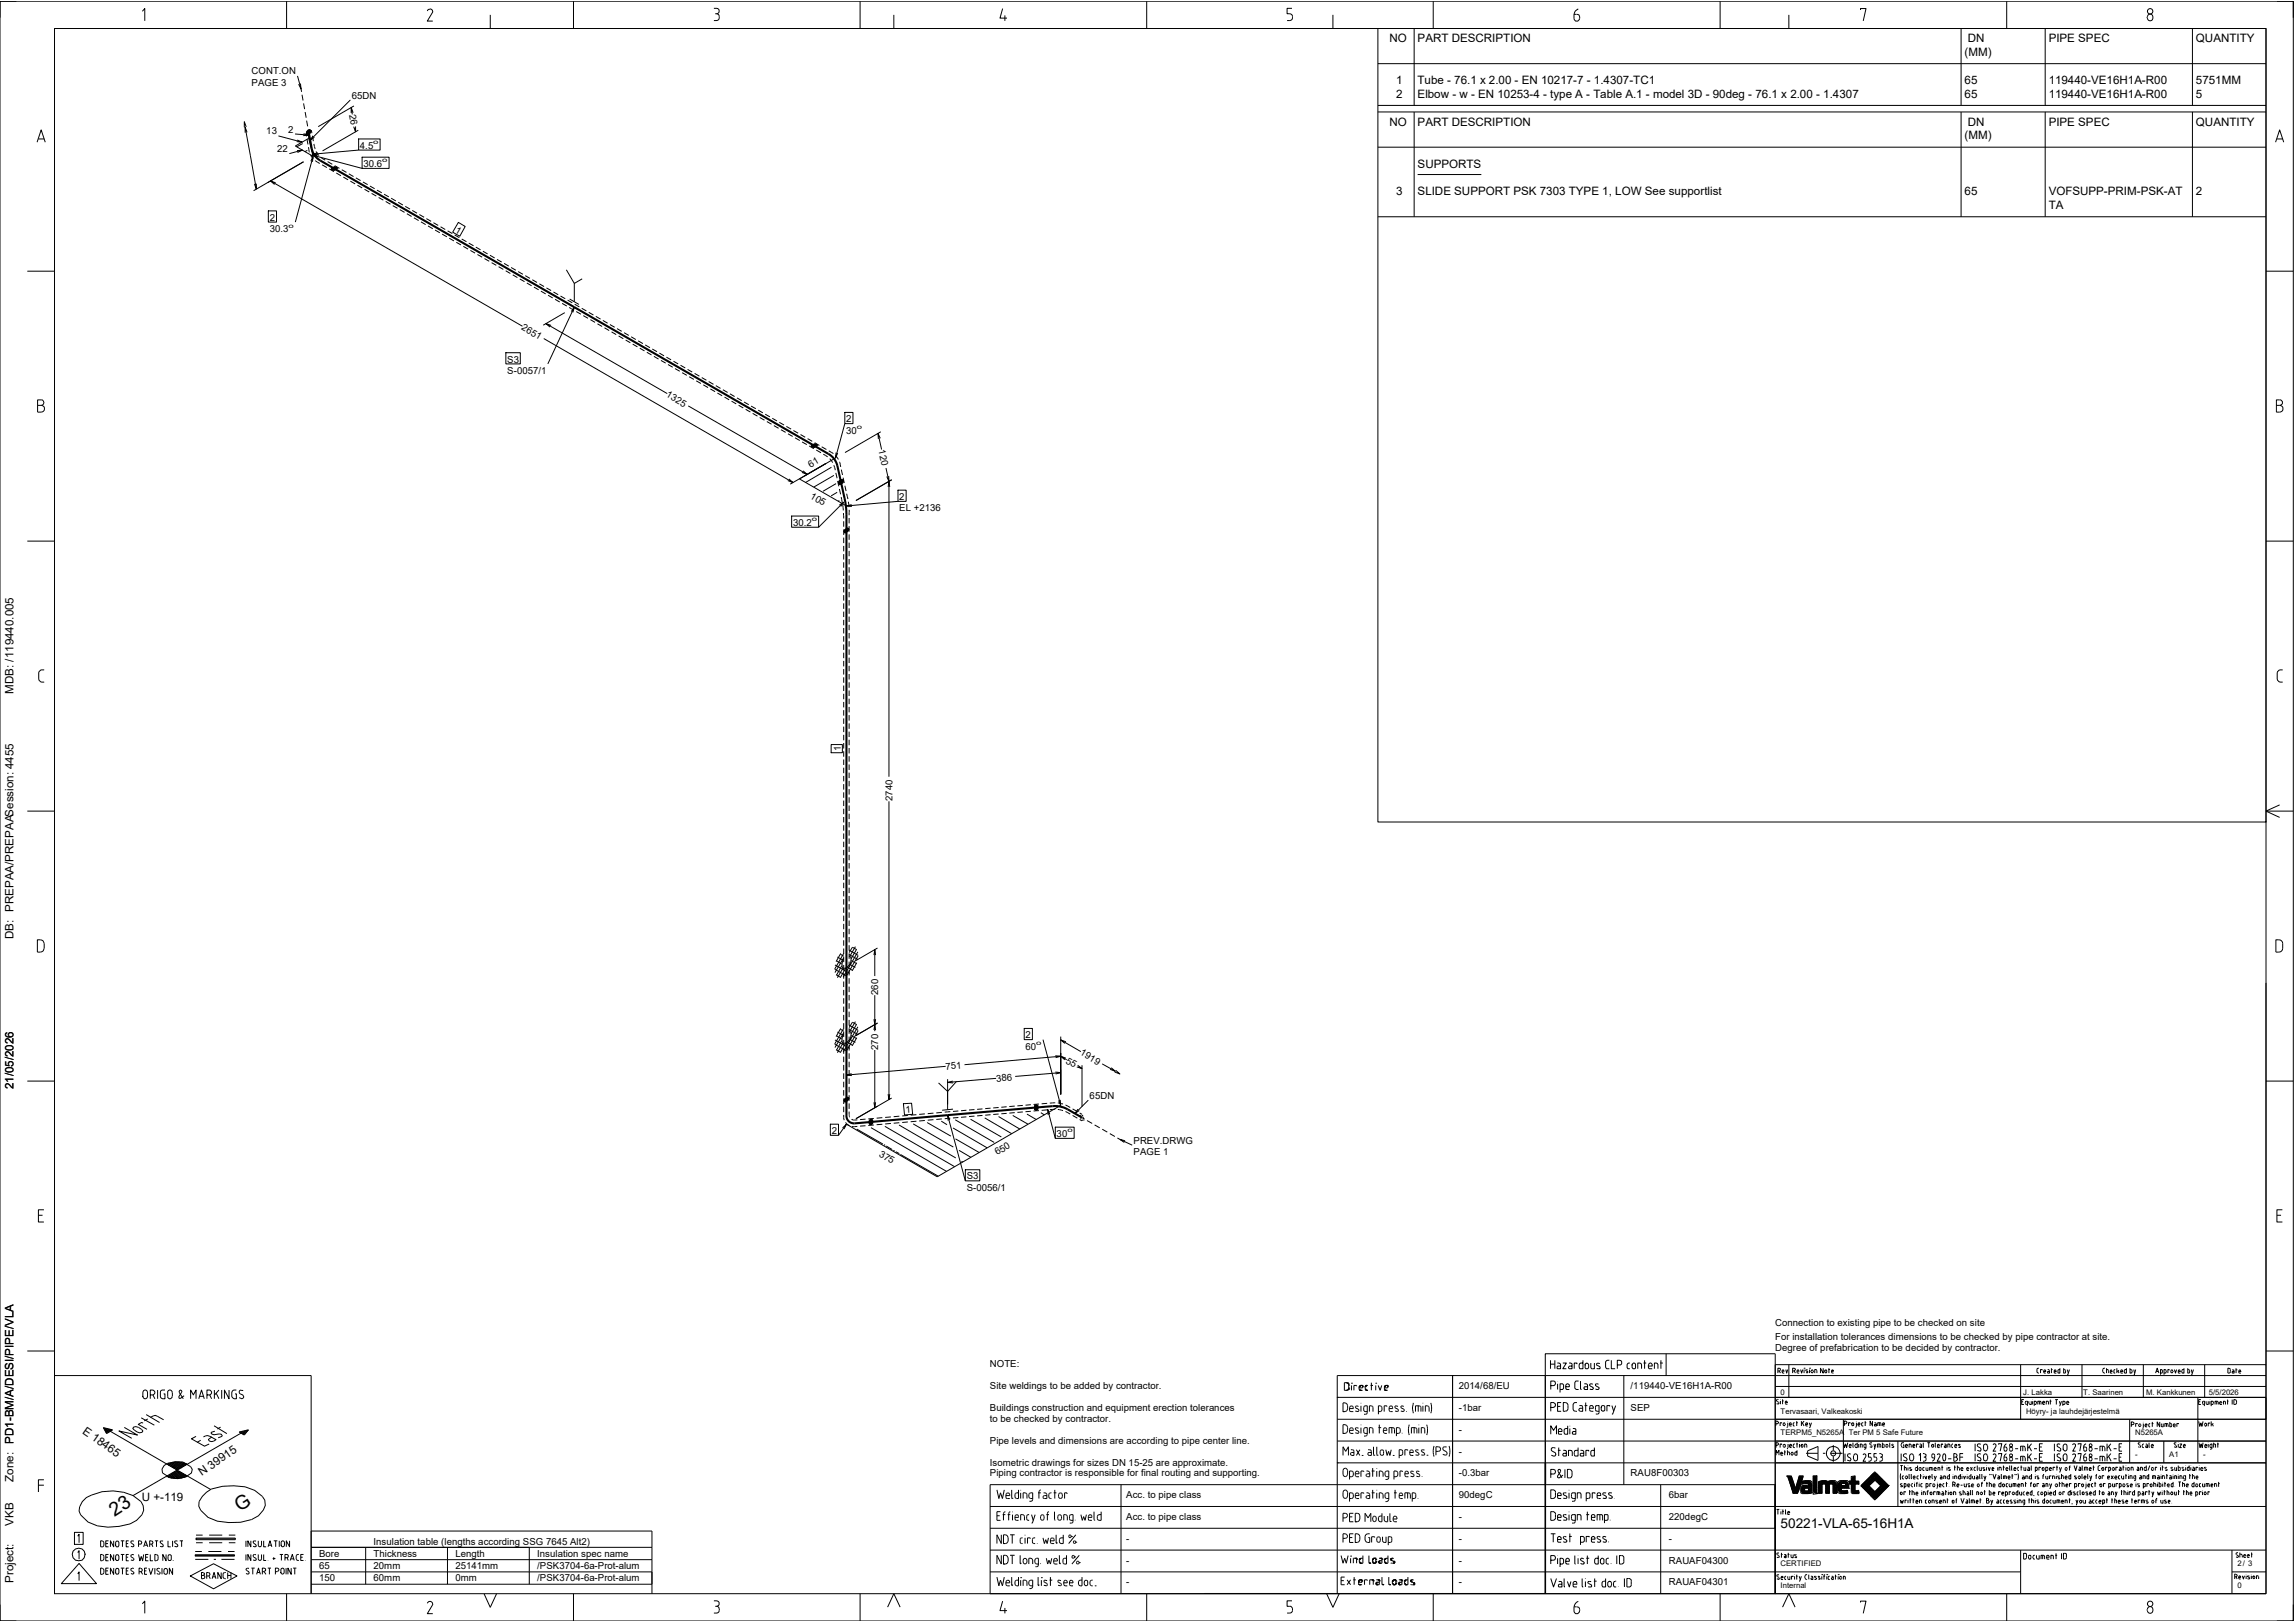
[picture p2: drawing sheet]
<svg xmlns="http://www.w3.org/2000/svg" width="841mm" height="594mm" viewBox="0 0 841 594" stroke-linecap="round" stroke-linejoin="round" font-family="sans-serif">
<defs><g id="words">
<g font-size="7.1">
<text x="42" y="556" transform="rotate(-33 42 556)">23</text>
<text x="87.9" y="554" transform="rotate(-33 87.9 554)">G</text>
</g>
<text font-size="4.9" x="652.5" y="560">50221-VLA-65-16H1A</text>
<g font-size="4.2">
<text x="509.2" y="15.5">NO</text>
<text x="519.5" y="15.5">PART DESCRIPTION</text>
<text x="721.1" y="15.5">DN</text>
<text x="750.7" y="15.5">PIPE SPEC</text>
<text x="804.7" y="15.5">QUANTITY</text>
<text x="719.9" y="20.5">(MM)</text>
<text x="511.6" y="30.8">1</text>
<text x="511.6" y="35.9">2</text>
<text x="519.5" y="30.8">Tube - 76.1 x 2.00 - EN 10217-7 - 1.4307-TC1</text>
<text x="519.5" y="35.9">Elbow - w - EN 10253-4 - type A - Table A.1 - model 3D - 90deg - 76.1 x 2.00 - 1.4307</text>
<text x="719.9" y="30.8">65</text>
<text x="719.9" y="35.9">65</text>
<text x="750.7" y="30.8">119440-VE16H1A-R00</text>
<text x="750.7" y="35.9">119440-VE16H1A-R00</text>
<text x="804.7" y="30.8">5751MM</text>
<text x="804.7" y="35.9">5</text>
<text x="509.2" y="46.1">NO</text>
<text x="519.5" y="46.1">PART DESCRIPTION</text>
<text x="721.1" y="46.1">DN</text>
<text x="750.7" y="46.1">PIPE SPEC</text>
<text x="804.7" y="46.1">QUANTITY</text>
<text x="719.9" y="51.1">(MM)</text>
<text x="519.5" y="61.4">SUPPORTS</text>
<text x="511.6" y="71.6">3</text>
<text x="519.5" y="71.6">SLIDE SUPPORT PSK 7303 TYPE 1, LOW See supportlist</text>
<text x="719.9" y="71.6">65</text>
<text x="750.7" y="71.6">VOFSUPP-PRIM-PSK-AT</text>
<text x="804.7" y="71.6">2</text>
<text x="750.7" y="76.6">TA</text>
<text x="5" y="254.2" transform="rotate(-90 5 254.2)">MDB: /119440.005</text>
<text x="5" y="344.2" transform="rotate(-90 5 344.2)">DB: PREPAA/PREPAASession: 4455</text>
<text x="5" y="399.1" transform="rotate(-90 5 399.1)">21/05/2026</text>
<text x="30" y="525" transform="rotate(35 30 525)">E 18465</text>
<text x="5" y="529" transform="rotate(-90 5 529)">PD1-BM/A/DESI/PIPE/VLA</text>
<text x="5" y="543" transform="rotate(-90 5 543)">Zone:</text>
<text x="74" y="541" transform="rotate(-35 74 541)">N 39915</text>
<text x="52" y="550">U +-119</text>
<text x="5" y="559" transform="rotate(-90 5 559)">VKB</text>
<text x="5" y="580" transform="rotate(-90 5 580)">Project:</text>
</g>
<g font-size="3.5">
<text x="92.2" y="27.3">CONT.ON</text>
<text x="92.2" y="31.5">PAGE 3</text>
<text x="128.9" y="36.1">65DN</text>
<text x="127.9" y="42.1" transform="rotate(80 127.9 42.1)">26</text>
<text x="97.6" y="49.3">13</text>
<text x="105.6" y="48.6">2</text>
<text x="101.6" y="55.8">22</text>
<text x="131.9" y="54.5">4.5</text>
<text x="133.2" y="61.2">30.6</text>
<text x="98.9" y="80.9">2</text>
<text x="98.9" y="85">30.3</text>
<text x="166.6" y="84.9" transform="rotate(30 166.6 84.9)">1</text>
<text x="190.8" y="120.6" transform="rotate(30 190.8 120.6)">2651</text>
<text x="185.9" y="132.8">S3</text>
<text x="185.9" y="137">S-0057/1</text>
<text x="243.9" y="145.3" transform="rotate(30 243.9 145.3)">1325</text>
<text x="310.1" y="154.7">2</text>
<text x="310.1" y="158.9">30</text>
<text x="321.9" y="165" transform="rotate(77 321.9 165)">120</text>
<text x="297" y="171.6" transform="rotate(-30 297 171.6)">61</text>
<text x="296.7" y="182.5" transform="rotate(30 296.7 182.5)">105</text>
<text x="329.6" y="183.2">2</text>
<text x="329.6" y="187.4">EL +2136</text>
<text x="290.6" y="192.7">30.2</text>
<text x="308.2" y="275.3" transform="rotate(-90 308.2 275.3)">1</text>
<text x="327" y="293.6" transform="rotate(-90 327 293.6)">2740</text>
<text x="321.8" y="364.7" transform="rotate(-90 321.8 364.7)">260</text>
<text x="375.8" y="380.4">2</text>
<text x="321.8" y="384.8" transform="rotate(-90 321.8 384.8)">270</text>
<text x="375.8" y="384.6">60</text>
<text x="390.3" y="389.4" transform="rotate(30 390.3 389.4)">55</text>
<text x="395.5" y="386.4" transform="rotate(30 395.5 386.4)">1919</text>
<text x="346.6" y="392" transform="rotate(-5 346.6 392)">751</text>
<text x="365.2" y="396.3" transform="rotate(-5 365.2 396.3)">386</text>
<text x="399.3" y="402.6">65DN</text>
<text x="331.9" y="408" transform="rotate(-5 331.9 408)">1</text>
<text x="304.8" y="415.5">2</text>
<text x="387.2" y="416.6">30</text>
<text x="415.4" y="419.1">PREV.DRWG</text>
<text x="321.9" y="423.6" transform="rotate(30 321.9 423.6)">375</text>
<text x="365.4" y="423.4" transform="rotate(-30 365.4 423.4)">650</text>
<text x="415.4" y="423.3">PAGE 1</text>
<text x="354.2" y="432.2">S3</text>
<text x="354.2" y="436.4">S-0056/1</text>
<text x="650.5" y="486.1">Connection to existing pipe to be checked on site</text>
<text x="650.5" y="491.1">For installation tolerances dimensions to be checked by pipe contractor at site.</text>
<text x="650.5" y="495.1">Degree of prefabrication to be decided by contractor.</text>
<text x="362.7" y="501">NOTE:</text>
<text x="362.7" y="509">Site weldings to be added by contractor.</text>
<text x="534.6" y="509">2014/68/EU</text>
<text x="597.6" y="509">/119440-VE16H1A-R00</text>
<text x="362.7" y="517">Buildings construction and equipment erection tolerances</text>
<text x="362.7" y="521">to be checked by contractor.</text>
<text x="534.6" y="517">-1bar</text>
<text x="597.6" y="517">SEP</text>
<text x="534.6" y="525">-</text>
<text x="362.7" y="529">Pipe levels and dimensions are according to pipe center line.</text>
<text x="534.6" y="533">-</text>
<text x="362.7" y="537">Isometric drawings for sizes DN 15-25 are approximate.</text>
<text x="362.7" y="541">Piping contractor is responsible for final routing and supporting.</text>
<text x="534.6" y="541">-0.3bar</text>
<text x="597.6" y="541">RAU8F00303</text>
<text x="412.7" y="549">Acc. to pipe class</text>
<text x="534.6" y="549">90degC</text>
<text x="611.5" y="549">6bar</text>
<text x="412.7" y="557">Acc. to pipe class</text>
<text x="534.6" y="557">-</text>
<text x="611.5" y="557">220degC</text>
<text x="136.9" y="566">Insulation table (lengths according SSG 7645 Alt2)</text>
<text x="412.7" y="565">-</text>
<text x="534.6" y="565">-</text>
<text x="611.5" y="565">-</text>
<text x="116.9" y="570.5">Bore</text>
<text x="116.9" y="575">65</text>
<text x="136.9" y="570.5">Thickness</text>
<text x="136.9" y="575">20mm</text>
<text x="166.9" y="570.5">Length</text>
<text x="166.9" y="575">25141mm</text>
<text x="196.9" y="570.5">Insulation spec name</text>
<text x="196.9" y="575">/PSK3704-6a-Prot-alum</text>
<text x="412.7" y="573">-</text>
<text x="534.6" y="573">-</text>
<text x="611.5" y="573">RAUAF04300</text>
<text x="116.9" y="579.5">150</text>
<text x="136.9" y="579.5">60mm</text>
<text x="166.9" y="579.5">0mm</text>
<text x="196.9" y="579.5">/PSK3704-6a-Prot-alum</text>
<text x="412.7" y="581">-</text>
<text x="534.6" y="581">-</text>
<text x="611.5" y="581">RAUAF04301</text>
</g>
<g font-size="2.8">
<text x="652.5" y="511">0</text>
<text x="741.4" y="511">J. Lakka</text>
<text x="763.4" y="511">T. Saarinen</text>
<text x="786.4" y="511">M. Kankkunen</text>
<text x="809.4" y="511">5/5/2026</text>
<text x="652.5" y="518">Tervasaari, Valkeakoski</text>
<text x="742.4" y="518">Höyry- ja lauhdejärjestelmä</text>
<text x="652.5" y="526">TERPM5_N5265A</text>
<text x="677.5" y="526">Ter PM 5 Safe Future</text>
<text x="782.4" y="526">N5265A</text>
<text x="782.4" y="534">-</text>
<text x="794.9" y="534">A1</text>
<text x="807.4" y="534">-</text>
<text x="652.5" y="574">CERTIFIED</text>
<text x="819.9" y="574">2/ 3</text>
<text x="652.5" y="582">Internal</text>
<text x="819.9" y="582">0</text>
</g>
<g font-size="2.3">
<text x="136.8" y="52.8">o</text>
<text x="140.1" y="59.5">o</text>
<text x="105.8" y="83.4">o</text>
<text x="314" y="157.2">o</text>
<text x="297.5" y="191">o</text>
<text x="379.7" y="382.9">o</text>
<text x="391.1" y="414.9">o</text>
</g>
</g></defs>
<g fill="none" stroke="#000" stroke-width=".37">
<path d="M0 .4h840.4v593.6h-840.4zM6 .4h-6v6.1M20 10.4h810.4v573.6h-810.4zM52.2 4.1l.9-1v4.5M105 .4v10M157.6 3.4h-.5l-.5 .6M157.6 3.2a.95 .95 0 0 1 .8 1.5l-1.8 3h2M179.7 5.4v5M210.2 .4v10M261.6 3.1h1a1.03 1.03 0 0 1 .9 1.2 1.03 1.03 0 0 1-1.4 .7M262.6 5a.89 .89 0 0 1 .9 1M263.5 6.5a.89 .89 0 0 1-.9 1h-1"/>
<path d="M263.6 6v.5M315.2 .4v10M327.5 5.4v5M367.4 3.1l-1 3.5h2.6M368.2 5.6v2M420.2 .4v10M473.4 3.1h-1.7v1.9h1a1.28 1.28 0 0 1 1 1.3 1.28 1.28 0 0 1-1 1.2h-1M488.5 5.4v5M504.9 10.4h325.5v290.8h-325.5zM504.9 10.4h325.5M518.2 10.4v28.2M525.2 .4v10"/>
<path d="M577.8 5.3h-1v1.4a.99 .99 0 0 0 1 1 .99 .99 0 0 0 1-1M577.9 5.3a1.02 1.02 0 0 1 1 1.4M578.4 3.2a2.37 2.37 0 0 0-1.6 2.1M630.3 .4v10M655.5 5.4v5M681.8 3.7v-.6h2l-1 4.5M718.6 10.4v28.2M735.4 .4v10M749.5 10.4v28.2M786.8 6.2v.4M786.9 6.2a1.1 1.1 0 0 1 1.6-.9 1.1 1.1 0 0 1 .3 1.7 .99 .99 0 0 1-1.1 .6 .99 .99 0 0 1-.8-1M803.4 10.4v28.2"/>
<path d="M834.4 .4h6v6.1M109 27.8l1.5 5.9M110.1 30.6l.2 2-.9-1.8M110.7 34.7l.4 2.1M111.2 37.9l.4 2.1M128.4 36.6l-14.8 14.8M128.7 39.4l.4 2.5M129.7 38.8l-13.1 7.6M504.9 23.3h325.5M504.9 38.6h325.5M13.6 52.1l1.5-4.5 1.5 4.5M14.1 50.9h2.1"/>
<path d="M89.8 46.6l4.1 22.7M90.2 46.5l-.7-1.9v2M90.5 48.5l-.7-1.9v2M102 49.8l8.7 2.3M108.1 49.1l5 .4M108.8 55.2l2-.2-1.8 .9M108.9 51.3l1.8 .8-2-.2M110.8 55l-4.8 1.3M110.9 52.6l-2.2 1.2M111.2 49l1.9 .5-2 .2M111.2 59.3l-18.3 10.6M111.8 41.1l.4 2"/>
<path d="M112.1 49l.2 1M112.4 44.2l.3 2.1M112.5 51l.4 1.9M112.5 48.1l1-.6 .5 .4-.3 .8-1 .6-.5-.4zM112.6 55.1l-.9 .5M112.9 47.4l.2 3.3M113 53.9l.2 1M113.1 50.7l-4.9 2.8 6.5 3.8M113.1 50.7l1.6 6.6M113.2 54.9l.2 .9M113.7 56.7l1.1 1.5M113.9 59.1l.8-1.8-.2 2"/>
<path d="M114.1 47.8l.2 1M114.3 56.8l18.4 4.9M114.5 49.8l.3 1.9M114.7 49.8l-1.1 1.6 1.6-1.1M114.7 57.3l-6.5 24.1M115 52.7l.5 1.9M115.5 58.9l.8 .5M115.8 55.5l1.1 1.5M116.3 57l-2-.2 1.8 .8M116.3 59.4l.9 .5M116.4 56l-1.9 .5 2 .2M117.6 57.7l.7 .5"/>
<path d="M118.3 58.2l.9 .5M120.1 59.2l1.7 1M129.4 41.3l-.7-1.9v2M130 46.8l.3 1.5M130.3 46.3v2l-.7-1.9M131.3 47.7l-13.1 7.6M131.4 50.9h7.9v4.1h-7.9zM131.4 55l-16.9 1.5M132.7 57.6h9.9v4.1h-9.9zM504.9 41h325.5M504.9 53.9h325.5M518.2 41v38.4"/>
<path d="M718.6 41v38.4M749.5 41v38.4M803.4 41v38.4M833.9 52.1l1.5-4.5 1.5 4.5M834.4 50.9h2.1M93.9 67.3v2l-.7-1.9M98.3 77.3h3v4.1h-3zM99.1 66.3l92.4 53.2M101 67l-1.9-.7 1.5 1.3M118 60.4l1.8 1M120.7 61.9l1.7 1M121.4 61.8l1.1-.6 .9 .1 .2 .5-1.1 .6-.9-.1z"/>
<path d="M122.6 60.7l1.8 1M123.2 63.4l1.7 1M125.2 62.2l1.8 1M125.8 64.9l1.8 1M127.8 63.7l1.7 1M128.4 66.4l1.7 1M130.4 65.2l1.7 1M131 67.9l1.7 1M133 66.7l1.7 1M133.6 69.4l1.7 1M135.6 68.2l1.7 1M136.2 70.9l1.7 .9"/>
<path d="M138.2 69.7l1.7 .9M138.8 72.4l1.7 .9M140.7 71.2l1.8 .9M141.3 73.8l1.8 1M143.3 72.6l1.8 1M143.9 75.4l1.8 .9M145.9 74.1l1.7 1M146.5 76.8l1.7 1M148.5 75.6l1.8 1M149.1 78.3l1.7 1M151.1 77.1l1.7 1M151.7 79.8l1.7 1"/>
<path d="M153.7 78.6l1.7 1M504.9 79.4h325.5M519.5 64h23.3M10 99.4h10M154.3 81.3l1.7 1M156.3 80.1l1.7 1M156.9 82.8l1.7 1M158.8 81.6l1.8 1M159.4 84.3l1.8 1M161.4 83.1l1.8 1M162 85.8l1.8 1M164 84.6l1.7 1"/>
<path d="M164.6 87.3l1.7 1M166.6 86.1l1.7 1M167.2 88.8l1.7 1M168 81.5l2.5 1.5-2 3.6-2.6-1.5zM169.2 87.6l1.7 1M169.8 90.3l1.7 1M171.8 89.1l1.7 1M172.4 91.8l1.7 .9M174.4 90.5l1.7 1.1M175 93.3l1.7 .9M177 92.1l1.7 .9M177.5 94.8l1.8 .9"/>
<path d="M179.6 93.5l1.7 1M180.1 96.3l1.8 .9M182.1 95.1l1.7 .9M182.7 97.7l1.7 1M184.7 96.5l1.8 1M185.3 99.2l1.7 1M187.3 98l1.7 1M189.9 99.5l1.7 1M207.5 98.9l3 5 2.8-1.7M830.4 99.4h10M187.9 100.7l1.7 1M190.5 102.2l1.7 1"/>
<path d="M192.5 101l1.7 1M193.1 103.7l1.7 1M195.1 102.5l1.7 1M195.7 105.2l1.7 1M197.7 104l1.7 1M198.2 106.7l1.8 1M200 118.6l44.5 25.6M200.2 105.5l1.7 1M200.8 108.2l1.7 1M201.9 119.2l-1.9-.6 1.5 1.2M202.8 107l1.8 1M203.4 109.7l1.7 1"/>
<path d="M205.4 108.5l1.7 1M206 111.2l1.7 1M206.9 114.6l-7.8 4.6M208 110l1.7 1M208.6 112.7l1.7 .9M208.7 109.6l3.4 2M209.3 114.2l1.2-1.6-.6 1.9M210.5 112.6l-9.7 20.8M210.5 103.9v6.6M210.6 111.5l1.7 1M211.2 114.2l1.7 .9M213.2 113l1.7 .9"/>
<path d="M213.7 115.7l1.8 .9M215.8 114.5l1.7 .9M216.4 117.1l1.7 1M218.3 115.9l1.8 1M218.9 118.6l1.7 1M220.9 117.4l1.8 1M223.5 118.9l1.7 1M185.4 129.2h5.3v4.2h-5.3zM199.3 124.1l91.3 52.7M221.5 120.1l1.7 1M224.1 121.6l1.7 1M226.1 120.4l1.7 1"/>
<path d="M226.7 123.1l1.7 1M228.7 121.9l1.7 1M229.3 124.6l1.7 1M231.3 123.4l1.7 1M231.8 126.1l1.8 1M233.9 124.9l1.7 1M234.5 127.6l1.7 1M236.4 126.4l1.8 1M237 129.1l1.7 1M239 127.9l1.8 1M239.6 130.6l1.7 1M241.6 129.4l1.7 1"/>
<path d="M242.2 132.1l1.7 1M244.2 130.9l1.7 1M244.8 133.6l1.7 1M246.8 132.4l1.7 1M247.4 135.1l1.7 .9M249.4 133.8l1.7 1M250 136.6l1.7 .9M252 135.4l1.7 .9M252.6 138.1l1.7 .9M254.5 136.8l1.8 1M255.1 139.6l1.8 .9M257.1 138.4l1.8 .9"/>
<path d="M259.7 139.8l1.7 1M13.8 146.5h1.3a1.01 1.01 0 0 1 1 1 1.01 1.01 0 0 1-1 1 1.24 1.24 0 0 1 1.2 1.3 1.24 1.24 0 0 1-1.2 1.2h-1.3zM13.8 148.5h1.3M252.2 148.7l43.6 25.1M257.7 141l1.8 1M260.3 142.5l1.7 1M262.3 141.3l1.7 1M262.9 144l1.7 1M264.9 142.8l1.7 1M265.5 145.5l1.7 1M267.5 144.3l1.7 1M268.1 147l1.7 1"/>
<path d="M270.1 145.8l1.7 1M270.7 148.5l1.7 1M272.6 147.3l1.8 1M273.2 150l1.8 1M275.2 148.8l1.8 1M275.8 151.5l1.8 1M277.8 150.3l1.7 1M278.4 153l1.7 1M280.4 151.8l1.7 1M281 154.5l1.7 1M283 153.3l1.7 1M283.6 156l1.7 .9"/>
<path d="M285.6 154.8l1.7 .9M286.2 157.5l1.7 .9M288.2 156.3l1.7 .9M288.8 159l1.7 .9M290.7 157.8l1.8 .9M293.4 159.2l1.7 1M309.6 151.1h3v4.1h-3zM309.6 155.2l-3.4 12.6-13.2 7.7 17.2 9.9 18.9-1.7M321.8 158.8l1.3 5.9M322.8 158.2l-13.1 7.6M834.2 146.5h1.2a1.01 1.01 0 0 1 1 1 1.01 1.01 0 0 1-1 1 1.24 1.24 0 0 1 1.2 1.3 1.24 1.24 0 0 1-1.2 1.2h-1.2zM834.2 148.5h1.2"/>
<path d="M289.1 175.5l1.5 1.3-1.9-.7M291.3 160.4l1.8 1M293.9 161.9l1.8 1M294.3 172.5l1.5 1.3-1.9-.7M295.9 160.7l1.7 1M296.5 163.4l1.7 1M297.3 163.3l1.1-.6 .9 .1 .2 .5-1.1 .6-.9-.1zM298.5 162.2l1.8 1M299.1 164.9l1.8 1M301.1 163.7l1.7 1M301.7 166.4l.9 .5M302.5 166.9l.8 .5"/>
<path d="M302.7 169.8l-13.1 7.6M303.7 165.2l1.7 1M304 168.1l1.1 1.5M304.7 171.2l-9.5 5.6M305.6 170.4l.2 .9M305.6 174.2l-7.4 4.3M305.9 171.3l.2 1M306.1 166.9l1.1 1.5M306.3 173.3l.5 1.9M306.4 165.8l-.2 2 .8-1.8M306.4 177.2l-4.8 2.8M306.9 176.2l.5 2"/>
<path d="M307.5 176.3l1.1-.6 .5 .4-.2 .8-1.1 .6-.5-.4zM307.6 179.2l.4 1.9M307.6 169.2l.5 1.9M308.3 172.1l.4 1.9M309 175l.4 2M309.6 178l.4 1.9M322.6 160.6l-.8-1.8 .1 2M324.7 171.5l1.1 4.9v108.2M325.5 178.4l.3-2 .3 2M325.7 174.4l.1 2-.8-1.8M326.8 175.8l-13.1 7.6M329.1 179.6h3v4.1h-3z"/>
<path d="M10 198.3h10M290.1 189.1h9.9v4.1h-9.9zM306.8 180.4l-2.2 1.3M307.6 185.1l1.6-1.1-1.1 1.6M307.6 183.4l-.4 .3M308.2 182.1l.4 2M308.8 185.1l.2 1.9M309.1 188v1M309.2 189v1M309.2 191v2M309.2 194v2M309.2 197v2"/>
<path d="M309.2 184l-9.2 9.2M309.7 194.1l1-.6 .4 .4-.4 .8-1 .6-.4-.4zM310.3 180.9l.4 2M310.9 183.9l.2 1.9M311.2 187.8v1M311.2 189.8v2M311.2 192.8v2M311.2 195.8v2M311.2 198.8v2M311.2 186.8v1M312.1 184.9l-1.9 .5 2 .2M830.4 198.3h10"/>
<path d="M309.2 200v2M309.2 203v2M309.2 206v2M309.2 209.1v2M309.2 212.1v2M309.2 215.1v2M309.2 218.1v2M311.2 201.8v2M311.2 204.8v2M311.2 207.9v2M311.2 210.9v2M311.2 213.9v2"/>
<path d="M311.2 216.9v2M311.2 219.9v2M309.2 221.1v2M309.2 224.1v2M309.2 227.1v2M309.2 230.1v2M309.2 233.1v2M309.2 236.1v2.1M309.2 239.2v2M311.2 222.9v2M311.2 225.9v2M311.2 228.9v2"/>
<path d="M311.2 231.9v2M311.2 235v2M311.2 238v2M16.2 245.5l-1.3 .1-.7 1 .1 2.6 .6 .6 1.3 .2M309.2 242.2v2M309.2 245.2v2M309.2 248.2v2M309.2 251.2v2M309.2 254.2v2M309.2 257.2v2M311.2 241v2M311.2 244v2"/>
<path d="M311.2 247v2M311.2 250v2M311.2 253v2M311.2 256v2M311.2 259v2M836.5 245.5a1.46 1.46 0 0 0-2 1.1l.1 2.6a1.57 1.57 0 0 0 1.9 .8M304.6 272.8h4.1v3h-4.1zM309.2 260.2v2M309.2 263.2v2.1M309.2 266.3v2M309.2 269.3v2M309.2 272.3v2"/>
<path d="M309.2 275.3v2M309.2 278.3v2M311.2 262.1v2M311.2 265.1v2M311.2 268.1v2M311.2 271.1v2M311.2 274.1v2M311.2 277.1v2M10 297.2h10M309.2 281.3v2M309.2 284.3v2M309.2 287.3v2"/>
<path d="M309.2 290.3v2.1M309.2 293.4v2M309.2 296.4v2M309.2 299.4v2M311.2 280.1v2M311.2 283.1v2M311.2 286.1v2M311.2 289.1v2.1M311.2 292.2v2M311.2 295.2v2M311.2 298.2v2M325.8 293.6v109.4"/>
<path d="M830.4 297.2h10M830.4 297.2l5 2.3M835.4 294.9l-5 2.3M309.2 302.4v2M309.2 305.4v2M309.2 308.4v2M309.2 311.4v2M309.2 314.4v2M309.2 317.4v2.1M311.2 301.2v2M311.2 304.2v2M311.2 307.2v2"/>
<path d="M311.2 310.2v2M311.2 313.2v2M311.2 316.2v2.1M311.2 319.3v2M309.2 320.5v2M309.2 323.5v2M309.2 326.5v2M309.2 329.5v2M309.2 332.5v2M309.2 335.5v2M309.2 338.5v2M311.2 322.3v2"/>
<path d="M311.2 325.3v2M311.2 328.3v2M311.2 331.3v2M311.2 334.3v2M311.2 337.3v2M13.7 344.4h1.1a1.4 1.4 0 0 1 1.4 1.3v1.8a1.39 1.39 0 0 1-1.4 1.4h-1.1zM305.9 355.2l4.3 2.4M306 353.6l5.4 3.1M306.4 357.2l1.7 1M306.6 352.1l1.9 1.2M306.9 350.7l2.1 1.2M308 349.7l1.2 .7"/>
<path d="M308.1 349.4l-1.7 3M308.5 353.9l-1.9 3.4M309 354.7l-2.1 3.6M309.2 341.5v2M309.2 344.5v2.1M309.2 347.6v2M309.2 350.6v2M309.2 353.6v2M309.2 356.6v2M309.2 359.7v2M309.2 351l-3.2 5.4M309.2 349.4l-3.3 5.7"/>
<path d="M310 354.7l-2 3.5M310.5 354.4l1.9 1.2M311.2 350.4a1.3 1.3 0 0 1 .6 2l-.6 1.3a1.89 1.89 0 0 1-2.4 .9l-.2-1.6 .6-1.4M311.2 340.3v2M311.2 343.3v2.1M311.2 346.4v2M311.2 349.4v2M311.2 352.4v2M311.2 355.4v2.1M311.2 358.5v2M311.2 349.8l3.2 1.8M311.2 348.2l3.3 1.9"/>
<path d="M311.4 353.4l2.1 1.1M311.9 352l2 1.1M313.5 346.9l-2.1 3.6M313.9 347.9l-2 3.5M314 348l-1.6-.9-1.2 2M314 352.8l-1.7 3M314.4 348.8l-5.4 9.3M314.5 350.2l-4.2 7.3M320.3 350l.3-2 .3 2M320.6 348v9.7M321.6 347.4l-7.9 4.6M834 344.4a1.91 1.91 0 0 1 2.4 .8 3.2 3.2 0 0 1-.7 3.6l-1.7 .1z"/>
<path d="M306.6 379.6l1.9 1.2M306.9 378.2l2.1 1.2M308 377.2l1.2 .7M308.1 376.9l-1.7 2.9M309.2 362.7v2.1M309.2 365.8v2M309.2 368.8v2.1M309.2 371.9v2M309.2 374.9v2.1M309.2 378v2M309.2 378.5l-3.2 5.4M309.2 376.9l-3.3 5.7"/>
<path d="M311.2 377.9a1.3 1.3 0 0 1 .6 1.9l-.6 1.4a1.89 1.89 0 0 1-2.4 .9l-.2-1.6 .6-1.4M311.2 361.5v2.1M311.2 364.6v2M311.2 367.6v2.1M311.2 370.7v2M311.2 373.7v2.1M311.2 376.8v2M311.2 379.8v2.1M311.2 377.3l3.2 1.8M311.2 375.7l3.3 1.9M311.9 379.5l2 1.1M313.5 374.4l-2.1 3.6"/>
<path d="M313.9 375.4l-2 3.5M314 375.5l-1.6-.9-1.2 2M314.4 376.3l-5.4 9.3M314.5 377.7l-4.2 7.3M320.3 377.5l.3-2 .3 2M320.3 373.5l.3 2 .3-2M320.6 364.7v13.2M321.6 374.9l-7.9 4.6M375.3 376.9h3v4.1h-3zM388.7 379.8v21.2M830.4 360.2v139.9M10 396.2h10"/>
<path d="M305.9 382.6l4.3 2.5M306 381.1l5.4 3.1M306.4 384.7l1.7 1M308.5 381.4l-1.9 3.4M309 382.2l-2.1 3.5M309.2 381v2.1M309.2 384.1v2.1M309.2 387.2v2M309.2 390.2v2.1M309.2 393.3v2.1M309.2 396.4v2M309.2 399.4v2.1"/>
<path d="M310 382.2l-2 3.5M310.2 392.8v15.2M310.5 381.9l1.9 1.2M311.2 382.9v2.1M311.2 386v2M311.2 389v2.1M311.2 392.1v2.1M311.2 395.2v2M311.2 398.2v2.1M311.4 380.9l2.1 1.1M312.1 393.4l-1.9 .6 2 .1M314 380.3l-1.7 2.9"/>
<path d="M320.6 384.8v21.1M346.5 390.7l-36.3 3.3M347.3 395.5v11.1M349.2 396.2l-1.9 .4 1.9 .2M350.5 396.2l-3.2 3.7-3.4-3.1M365 395.2l-17.7 1.4M382.2 381l6.5 24-45.3 26.2-33.2-19.3-2.9 4.1M386.7 392.8l2 .3-1.9 .4M386.7 386.9l2 .2-1.9 .5M388.7 381.1l7.4 4.3M388.7 393.1l-16.7 1.3M390.6 387.8l-1.9-.7 1.5 1.3"/>
<path d="M390.6 381.8l-1.9-.7 1.5 1.2M390.9 388.4l-2.2-1.3-35.3 3.1M394.9 390.3l1.6 1.3-1.9-.6M395.2 390.9l1.3 .7M396.5 390.3v15.2M403.9 389.9l4.8 2.6M407.2 391.3l1.5 1.2-1.9-.6M408.9 392.2l1.5 1.3-1.9-.7M830.4 396.2h10M304.3 411.9h3v4.1h-3zM308.8 413.3l1.4-1.4-.9 1.8M309.1 409.5l.3 1"/>
<path d="M309.2 402.5v2.1M309.2 405.5v2M309.2 408.6v.9M309.7 402.7l1-.6 .4 .3-.4 .9-1 .5-.4-.4zM309.8 411.3l1.5 1.2M311.2 401.3v2M311.2 404.3v2.1M311.2 407.3v1M311.2 408.3l.1 1.1M311.3 409.4h.1M312.1 410.2h.1M312.1 410.2l2.1 .2"/>
<path d="M314 413.7l9.6 5.5M314.2 412.8h-2M317.2 410.1l-2 .2M317.2 412.5l-2 .2M318.6 410.5l.6-.4 .6 .3v1.3l-.6 .4-.6-.3zM319.2 413.2l27.6 16M320.2 409.9l-2 .1M320.2 412.2l-2 .2M320.3 403.9l.3 2 .3-2M323.3 409.6l-2.1 .1M323.3 412l-2.1 .1M324 419.4l.4 .3"/>
<path d="M324.3 412.7l25.5 14.8M324.7 419.9l2.2 1.3M325.5 400.9l.3 2.1 .3-2.1M326.5 409.3l-2.1 .2M326.5 411.7l-2.1 .2M326.8 402.4l-13.1 7.5 7.9-4.6M329.4 412.2l20.8 12.1M329.6 409l-2.1 .2M329.6 411.4l-2.1 .2M331.1 404.4l2.9-.1 .4 4-2.9 .3zM332.7 408.7l-2.1 .2M332.7 411.1l-2.1 .2"/>
<path d="M334.6 411.8l14.7 8.5M335.8 408.5l-2.1 .1M335.8 410.9l-2.1 .2M338.9 408.2l-2.1 .2M338.9 410.6l-2.1 .2M339.7 411.4l8.7 4.9M342.1 407.9l-2.1 .2M342.1 410.3l-2.1 .2M344.9 410.8l2.1 1.3M345.2 407.6l-2.1 .2M345.2 410l-2.1 .2M347.3 408.6l6.4 24.1"/>
<path d="M348 410.4l-.7-1.8 .1 2M348.2 407.4l-2 .1M348.2 409.7l-2 .2M349.2 406.4l-4 .4M349.2 413.3l12.5 7.3M350.1 410.3l14.2 8.3M350.1 417.3l8.7 5M351.2 407.1l-2 .2M351.2 409.5l-2 .2M354.1 406.8l-1.9 .2M354.1 409.3l-1.9 .1M355.6 410.1l11.3 6.5"/>
<path d="M357.1 406.6l-2 .2M357.1 409l-2 .1M360 406.4l-1.9 .1M360 408.7l-1.9 .2M360.8 409.6l9.9 5.8M363 406.1l-2 .1M363 408.5l-2 .2M365.9 409.1l7.8 4.6M366 405.8l-2 .2M366 408.2l-2 .2M368.9 405.6l-2 .2M368.9 408l-2 .1"/>
<path d="M371.1 408.7l5.6 3.2M371.8 405.3l-1.9 .2M371.8 407.7l-1.9 .2M374.8 405.1l-2 .1M374.8 407.5l-2 .1M376.3 408.3l3.4 1.9M377.7 407.2l-1.9 .2M377.7 404.8l-1.9 .2M379.1 405.2l.6-.3 .6 .3v1.2l-.6 .4-.6-.3zM380.7 404.6l-1.9 .1M380.7 407l-1.9 .1M381.4 407.7l1.3 .9"/>
<path d="M383.7 404.3l-2 .2M383.7 406.7l-2 .2M383.9 406.5l2.8 10.6M384.7 408.3l-.8-1.8 .2 2.1M386.7 404.1l-2 .1M386.7 406.5l-2 .1M386.7 413h6.9v4.1h-6.9zM387.6 404.1l1.9 .5M387.6 406.5l1.9 .5M388.5 403l.2 2-.8-1.7M390.4 404.9l1.8 .9M390.4 407.3l1.8 1"/>
<path d="M393 406.4l1.8 .9M393 408.7l1.8 1M395 406.4l-1.1 1.6 1.6-1.1M395.6 407.8l.9 .5M395.6 410.2l.9 .5M396 409.5l.2 .6M396.2 408.6l-.2 .5M396.4 410.4h.6M396.5 409.5l.9 .6M396.5 408.6l.4 .5M397 410.4h.1M397 409.4v.7"/>
<path d="M398.3 410.6l1.9 1.1M398.8 403.1l-4.9 4.9M401.1 412.2l1.9 1.1M403.9 413.8l1.9 1.1M406.7 415.4l1.8 1.1M409.5 417l5.4 2.6M412.3 418l-1.9-.5 1.6 1.1M327.4 421.5l.4 .2M328.3 422l1.3 .7M330 423l13.9 8M351.4 421.5l4.4 2.6M352.3 425.5l.6 .3"/>
<path d="M353.7 428.6h5.3v4.1h-5.3zM14.1 445.3h1.5M16.1 443.3h-2v4.5h2M20 452.1v50M834.4 445.3h1.5M836.4 443.3h-2v4.5h2M10 495.1h10M568.2 498.5v3.1M568.2 499.9h1.6M569.8 498.5v3.1M570.7 499.5l.9 .1 .3 .4v1.6h-.8a.49 .49 0 0 1-.5-.5 .49 .49 0 0 1 .5-.5h.8M572.7 499.5h1.3l-1.3 2.1h1.3"/>
<path d="M575 499.5l.9 .1 .2 .3v1.7h-.9a.49 .49 0 0 1-.4-.6 .49 .49 0 0 1 .5-.4h.8M577.9 499.9v-.4h-1v2.1M580.1 498.5v3.1h-1.1l-.3-.6 .1-1.1 .5-.4h.8M581.2 499.6h.6l.4 .5v1l-.4 .5a.61 .61 0 0 1-.7-.1 .61 .61 0 0 1-.2-.6v-1zM583 499.5v1.7l.3 .4h1v-2.1M586.3 499.7a.71 .71 0 0 0-1.2 .3l.1 .3 1.2 .7a.56 .56 0 0 1-.3 .6 .56 .56 0 0 1-.6 0l-.4-.1M589.8 498.5h-.8l-.6 .6 .1 2.1 .3 .4h1M590.5 498.5v3.1h1.4M597.3 499.5l-.8 .1-.3 .4v1.2l.3 .4h.8M598.3 499.8a.59 .59 0 0 1 .7-.3 .59 .59 0 0 1 .3 .7v.7a.64 .64 0 0 1-.6 .7 .64 .64 0 0 1-.6-.7zM602.3 499.5h1M602.7 498.5v3.1"/>
<path d="M608.3 499.5h1M608.6 498.5v3.1M610.5 496.1v8M830.4 495.1h10M20 504.1h94v79.9M51.8 519.6l4.8 2.6M52.6 509.6a.86 .86 0 0 1 1-.2 .86 .86 0 0 1 .5 .9v1.4a.86 .86 0 0 1-.9 .9 .86 .86 0 0 1-.9-.9v-1.4zM53.6 518.4l4.9 2.9M54.2 520l-1.3 .7M55.1 511.2h.8a.9 .9 0 0 0 .9-.9 .9 .9 0 0 0-.9-.9h-.8v3.2M55.1 519.4l1.8-.7 3.1 1.6M56 511.2l.8 1.4"/>
<path d="M57.8 509.4v3.2M60.4 509.4l-1.3 .1a2.45 2.45 0 0 0 0 2.9l1.3 .2v-1.8h-.4M63.1 510.3a.81 .81 0 0 0-.8-1 .81 .81 0 0 0-.8 1v1.4a.81 .81 0 0 0 .8 .9 .81 .81 0 0 0 .8-.9M63.2 510.3v1.4M65.6 510.2l1.6 2.4M65.7 510.2l.2-.7 .7 .2v.5l-1 1.6v.6h.6l1.3-.9M69.9 512.6v-3.2l1 1.8 .9-1.8v3.2M72.8 512.6l1-3.2 1.1 3.2M73.1 511.7h1.5M75.8 511.2l1.3-.1a.9 .9 0 0 0 .5-1 .9 .9 0 0 0-.8-.7h-1v3.2M76.8 511.2l.7 1.4M78.5 509.4v3.2"/>
<path d="M79.2 510.6l1 2M80.2 509.4l-1.7 1.9M81.2 509.4v3.2M83.9 509.4v3.2l-1.7-3.2v3.2M86.6 509.4l-1.2 .1-.3 .3-.2 1.9a1.38 1.38 0 0 0 1.7 .9v-1.8h-.5M88.3 509.4a.76 .76 0 0 0-.6 .6 .76 .76 0 0 0 .3 .8l.9 .4 .4 .7-.7 .7-1-.4M88.3 509.5l.8 .1M490 512.1h.1M490 512.1h340.4M492.1 517.3h.1M492.1 514.1l1.4 .3 .3 .7v1.2l-.3 .7-.6 .3h-.8zM493.3 509.5h.1"/>
<path d="M493.3 506.7h.1M493.3 506.7h-.7v2.8h.7M493.3 506.7l.3 .1M493.6 506.8h.1M493.6 506.8l.2 .1M493.7 509.4h.1M493.7 509.4l-.4 .1M493.8 506.9h.1M493.8 506.9l.3 .3M494 509.2h.1M494 509.2l-.3 .2M494.1 508.9h.1"/>
<path d="M494.1 507.2h.1M494.1 508.9l-.1 .3M494.1 507.2l.1 .4M494.2 508.7h.1M494.2 507.6h.1M494.2 508.7l-.1 .2M494.2 507.6v1.1M494.5 516.2h1.4l-.2-.8-.5-.2-.5 .2-.2 1.4 .1 .4 1.3 .1M495.2 506.9h.1M495.2 507.7v1.8M497.1 508v-.3h-1v1.8M497.8 515.4l-.7-.2-.5 .5 1.1 .6 .2 .8-.3 .2-1-.2"/>
<path d="M498 508.3h.1M498 508.3l.1 1M498.1 509.3h.1M498.1 508.1h.1M498.1 509.3l.2 .2M498.1 508.1l-.1 .2M498.3 509.5h.1M498.3 507.8h.1M498.3 509.5h1M498.3 507.8l-.2 .3M498.5 509.5h.1M498.5 507.7h.1"/>
<path d="M498.5 507.7h.4M498.5 507.7l-.2 .1M498.7 507.7h.1M498.7 514.1v.2M498.7 515.2v2.1M498.9 507.7h.1M498.9 507.7l.3 .2M499.2 507.9h.1M499.2 507.9l.1 .3M499.3 508.2h.1M499.3 508.2v.4h-1.3M500.2 508.2h.1"/>
<path d="M500.2 508.2l.1 .9M500.3 509.3h.1M500.3 509.1h.1M500.3 508h.1M500.3 509.3l.3 .2M500.3 509.1v.2M500.3 508l-.1 .2M500.5 507.7h.1M500.5 507.7h.7M500.5 507.7l-.2 .3M500.6 509.5h.1M500.6 509.5h.6"/>
<path d="M500.8 509.5h.1M501 517.3l-1.2-.2-.1-1.4 .5-.5h.8v2.5l-.2 .5h-1M501.8 517.3v-2.1l1.2 .2 .1 1.9M502.2 507.7h.9M502.5 506.7v2.8M504.1 506.9h.1M504.1 507.7v1.8M505 507.7l.7 1.8 .6-1.8M505.1 517.3h.7l.6-.6v-1l-.6-.5h-.7v3M507.3 509.3h.1M507.3 508.3h.1M507.3 508.1h.1"/>
<path d="M507.3 509.3l.2 .2M507.3 508.1v1.2M507.5 509.5h.1M507.5 507.8h.1M507.5 509.5h1M507.5 507.8l-.2 .3M507.7 509.5h.1M507.7 507.7h.1M507.7 507.7h.5M507.7 507.7l-.2 .1M508 507.7h.1M508.2 507.7h.1"/>
<path d="M508.2 515.4v-.2h-1v2.1M508.2 507.7l.2 .2M508.4 507.9h.1M508.4 507.9l.1 .3M508.5 508.2h.1M508.5 508.2v.4h-1.2M509 516.2h1.3l-.1-.8-.5-.2-.5 .2-.2 1.4 .2 .4 1.1 .1M512.3 515.4l-.7-.2-.4 .1-.1 .4 1.1 .6 .2 .8-.3 .2-.9-.2M514.4 515.4l-.7-.2-.4 .5 1.1 .6 .1 .8-.3 .2-.9-.2M515.4 517.1v.2M517.9 514.1l-.3 1.5 .3 2.3M518.7 517.3v-2.1l1.9 .2 .1 1.9"/>
<path d="M519.7 515.2v2.1M521.4 514.1v.2M521.4 515.2v2.1M522.3 517.3v-2.1l1.2 .2 .2 1.9M524.3 514.1l.3 1.5-.3 2.3M532.3 504.1v79.9M566.3 504.1v79.9v-87.9h84.2v87.9h-287.7v-40h287.7M568.3 507.8h.9a.84 .84 0 0 0 .8-.9 .84 .84 0 0 0-.8-.8h-.9v3.1M568.3 515.7h.9a.9 .9 0 0 0 .8-.8 .9 .9 0 0 0-.8-.9h-.9v3.2M570.8 506.1v.1M570.8 507.1v2.1M570.8 515.4h1"/>
<path d="M571.7 509.2h.9l.4-.5v-1.1l-.4-.5h-.9v3.2M572.1 514h-1.3v3.2h1.3M573.6 517.1a.86 .86 0 0 0 1-.9v-1.2a1.02 1.02 0 0 0-1-1h-.7v3.2h.7M573.8 508.2h1.3a.72 .72 0 0 0-.3-1 .72 .72 0 0 0-.9 .2v1.7l1.2 .1M577.3 517.2h.6M577.9 514h-.8l-.6 .6v1.9l.4 .6h.4M578.5 506.1h-1l-.4 .6 .1 2.1 .5 .4h.8M578.8 515.1h.9l.3 .6v1.5h-.9M579.2 506.1v2.9l.4 .2M580 516h-1a.51 .51 0 0 0-.4 .6 .51 .51 0 0 0 .5 .5M580.6 507.1h.7l.5 .5v1.6l-1.1-.1a.51 .51 0 0 1-.2-.5 .51 .51 0 0 1 .4-.4h.9M580.7 515.1h1"/>
<path d="M581.1 514v3.2M582.5 515.7v.9M582.6 516.6l.1 .4 .4 .1M582.6 515.7a.69 .69 0 0 1 .8-.6 .69 .69 0 0 1 .5 .9h-1.4M583.1 517.2h.8M583.7 507.3a.69 .69 0 0 0-.7-.3 .69 .69 0 0 0-.5 .6l1.3 .8a.67 .67 0 0 1-.3 .8 .67 .67 0 0 1-.9-.2M585.8 507.3a.6 .6 0 0 0-.7-.3 .6 .6 0 0 0-.4 .7l1.2 .7a.67 .67 0 0 1-.4 .8 .67 .67 0 0 1-.8-.2M586 517.2l-1.2-.2v-1.8l1.2-.1v2.7l-.4 .4h-.8M586.9 515.3l.4-.2a.58 .58 0 0 1 .6 .1 .58 .58 0 0 1 .2 .5v.8a.65 .65 0 0 1-.7 .7 .65 .65 0 0 1-.6-.7zM589.9 515.4v-.3h-1v2.1M590.7 515.1l.7 2.1M592.1 515.1l-1.1 3.1h-.3"/>
<path d="M592.7 500.2h.7a.86 .86 0 0 0 .9-.9 .86 .86 0 0 0-.9-.8h-.7v3.1M595.1 504.1v39.9M600.2 501.6v-2.1l1.2 .2 .1 1.9M604 500.2v.9l.3 .5h1.2M604.2 500.2v-.1a.65 .65 0 0 1 .7-.6 .65 .65 0 0 1 .6 .7v.4h-1.5M606.2 501.6v-2.1l1.1 .1 .3 .4v1.6M650.5 500.1h179.9v12M650.5 512.1v16M650.5 508.1h179.9M651.2 513.6l.5 .2M651.3 512.9l-.3 .2 .2 .4M651.3 512.8l.4 .1"/>
<path d="M651.5 502.4h.5l.4 .8M651.7 513.9l.2 .4-.2 .2-.7-.1M652 502.3l.3-.1v-.7l-.8-.1v1.8M652.4 512.8v.1M652.4 513.4v1.2M653 513.4h.6M653.1 502.8l.2 .3M653.2 512.8v1.8M653.3 503.2h.5M653.7 502.4l-.3-.4-.3 .1-.1 .7M653.8 502.4l-.8 .1M654.3 514.3v.2l.7 .1"/>
<path d="M654.4 501.9l.3 1.3 .4-1.3M654.9 513.8l-.4-.4-.3 .9M655 513.8v.2h-.8M655.5 500.1v12M656.9 502.4h.5M657.4 502.3l.5-.6-1-.3v1.8M657.5 502.4l.4 .8M658.7 503.2h.6M659.2 502.4l-.3-.4a.66 .66 0 0 0-.2 1.1M659.3 502.4l-.8 .1M659.8 501.9l.4 1.3 .4-1.3M661.1 501.4h.1"/>
<path d="M661.1 501.9v1.3M661.8 503l.5 .1M662.4 502.1l-.4-.2-.3 .3 .8 .6-.3 .3M663.1 501.4h.1M663.1 501.9v1.3M663.6 502.4v.4M663.7 502.4l.4-.4 .3 .4M663.7 502.8l.4 .3 .3-.3M664.5 502.4v.4M665.7 502.3l-.2-.4h-.5v1.3M665.8 502.3v.9M668.1 501.4v1.8l-1-1.8v1.8"/>
<path d="M668.8 502.1l.3-.1 .3 .4-.3 .7-.4-.3zM670 501.9h.6M670.2 501.4v1.8M671.2 502.5l.7-.1-.4-.4-.2 .1-.1 .7 .3 .3M671.5 503.2h.4M740.5 500.1v20M740.8 513.7h.6M741.7 512.9h-.9v1.8h.9M742.1 513.8v.5M742.3 513.8l.6-.3v1.7M742.3 514.3l.3 .4h.3M743.5 513.5v.8"/>
<path d="M744.4 513.5v1.2h-.5l-.3-.4M744.8 512.9h.1M744.8 513.5v1.2M746.1 513.8l-.7-.3v1.7M746.1 514.3l-.3 .4h-.4M746.3 513.8v.5M746.9 503.2h.3M747.2 501.4l-.6 .1-.2 .3v.9l.5 .4M747.3 513.5v1.2M747.9 513.8l-.3-.3h-.9v1.2M747.9 513.8v.9M748.3 502.2v-.3h-.6v1.3"/>
<path d="M748.5 514.1h.7l-.1-.5h-.5l-.1 .8 .7 .3M748.9 502.6h.8l-.2-.5h-.4l-.2 .8 .8 .3M749.8 514.7v-1.2l.7 .1 .2 1.1M750.4 501.9l.6 .4M751 502.3v.9l-.6-.1v-.5h.6M751.1 513.5h.6M751.3 512.9v1.8M751.6 501.9h.6M751.7 501.4v1.8M753.1 512.9h1M753.4 502.4l-.3-.4-.3 .1-.1 .8 .8 .3M753.5 502.4v.2h-.8"/>
<path d="M753.5 512.9v1.8M754.7 513.5l.3 1.2M754.8 501.4v1.8l-.7-.1v-1l.7-.2M755.4 513.5l-.7 1.7M755.9 514.7h.5l.3-.4-.3-.8h-.5v1.7M756.2 501.4v1.8h.4l.3-.9-.3-.4h-.4M757.3 514.1h.8l-.2-.5h-.4l-.2 .8 .8 .3M757.5 501.9l.4 1.3M758.3 501.9l-.5 1.9h-.3M762.9 500.1v12M770.5 501.8v.9M770.6 502.7l.4 .4"/>
<path d="M771 503.2h.3M771.3 501.4l-.6 .1-.1 .3M771.9 501.9h.4l.3 .4M771.9 501.4v1.8M772.7 502.3v.9M773.9 502.4l-.1-.3h-.4l-.1 1 .7 .1M774 502.4v.2h-.7M775.1 501.9l-.5 .2v1l.5 .1M775.7 501.4v1.8M776.1 502.4l.4 .8M776.5 502.2l-.8 .4M777 502.4v.5"/>
<path d="M777.1 502.9l.2 .3h.6M777.1 502.4l.3-.4 .5 .6h-.9M779.2 501.4v1.8l-.7-.1v-1l.7-.2M780.5 501.4v1.8l.7-.1v-.3M780.5 501.9h.4l.3 .4M781.3 502.3v.5M781.9 501.9l.3 1.3M782.6 501.9l-.5 1.9h-.2M785.4 500.1v12M789.9 503.2l.6-1.8 .6 1.8M790.1 502.6h.8M791.7 503.2l.6-.1 .1-.8-.3-.4h-.4v1.9"/>
<path d="M793.7 502.3l-.3-.4h-.4v1.9M793.7 502.8v.3l-.7 .1M793.8 502.3v.5M794.9 502.2v-.3h-.5v1.3M796.2 502.4l-.3-.4-.4 .4 .1 .6 .3 .1 .3-.3M796.3 502.4v.4M796.8 501.9l.4 1.3 .4-1.3M798.9 502.4l-.3-.4-.3 .1-.1 .8 .2 .3h.6M799 502.4v.2h-.8M799.5 502.3v.5M800.3 501.4v1.8l-.7-.1v-.3M800.3 501.9h-.5l-.2 .4"/>
<path d="M801.7 501.4v1.8h.4l.3-.9-.3-.4h-.4M803 501.9l.3 1.3M803.8 501.9l-.8 1.9M805.4 512.1v24M805.7 513.7h.6M806.5 512.9h-.8v1.8h.8M807.8 514.7h-.4l-.3-.4 .3-.8h.4v1.8M807.9 500.1v12M808.4 513.5v.8M809.2 513.5v1.2h-.4l-.3-.4M809.8 512.9h.1M809.8 513.5v1.2"/>
<path d="M811 513.8l-.2-.3h-.5v1.8M811 514.3l-.2 .4h-.5M811.1 513.8v.5M812.3 513.5v1.2M812.8 513.8l-.3-.3h-.8v1.2M812.9 513.8v.9M814.1 513.9l-.5-.2-.2 .7 .8 .3M814.2 513.9v.2h-.8M814.8 514.7v-1.2l.6 .1 .1 1.1M816.1 513.5h.5M816.3 512.9v1.8M816.4 501.4l.8 .2 .1 1.3-.2 .2-.7 .1z"/>
<path d="M818 502l.6 .1 .1 1.1-.7-.1v-.5h.7M818 512.9v1.8M818.6 512.9l1 .5-.1 1-.5 .3h-.4zM819.3 502h.6M819.4 501.4v1.8M821.1 502.4l-.1-.3h-.4l-.2 .8 .8 .3M821.2 502.4v.2h-.8M830.4 512.1v8h-179.9M830.4 512.1v71.9h-179.9v-47.9M830.4 504.1h-340.4v79.9M37.9 523.1l3.4 .9-2.2 1.3zM38.2 523.1l-.1 .3"/>
<path d="M38.4 523.4l-.3 .3M38.7 523.4l-.5 .4M38.9 523.4l-.5 .6M39.1 523.5l-.7 .6M39.4 523.5l-.9 .9M39.5 523.5l-.8 .9M39.8 523.7l-1.1 1M39.9 523.7l-1.1 1.2M40.2 523.7l-1.3 1.3M40.4 524.4l36.8 21.4M40.5 523.8l-1.6 1.4M40.6 523.8l-1.2 1.2"/>
<path d="M40.9 523.8l-.8 .9M41.1 524l-.5 .4M45.6 523.1l4.8 2.8-6.8-1.5 4.7 2.7M49 523a3.1 3.1 0 0 1 3.3 1.4l-.3 .5a3.2 3.2 0 0 1-3.3-1.4zM52.5 521.5l-.6-.2-1.2 .6 3.2 1.9M60.1 537l1.2-.8 3-.6 2.8 .2 2.8 1.6 .6 1-.3 1.3a7.7 7.7 0 0 1-10.6 0l-.2-1.4zM61.3 536.4h-.3M61.8 536.2l-.5 .5M62.1 536.1l-.8 .6M62.5 535.9l-.9 1M62.8 539.8l2.2 2M62.9 535.9l-1.1 1"/>
<path d="M63.1 539.8l2.1 2M63.2 535.8l-1.3 1.2M63.2 539.7l2.2 2.1M63.4 539.5l2.2 2.3M63.5 539.4l2.4 2.3M63.7 535.8l-1.6 1.3M63.8 539.3l2.4 2.4M64 535.6l-1.6 1.8M64 539.3l2.5 2.4M64.1 539.2l2.7 2.5M64.3 535.6l-1.8 1.8M64.4 539l2.5 2.5"/>
<path d="M64.4 535.6l-1.8 1.8M64.4 538.9l2.8 2.6M64.7 538.9l2.8 2.5M64.7 535.6l-1.8 2.1M65 538.9l2.5 2.5M65 535.6l-1.9 2.1M65.3 535.6l-2.1 2.1M65.6 535.6l-2.2 2.4M65.6 539.2l2.2 2M65.9 535.6l-2.2 2.4M66.2 535.8l-2.4 2.3M66.3 539.5l1.8 1.7"/>
<path d="M66.5 535.8l-2.5 2.3M66.8 535.8l-2.5 2.5M66.9 535.8l-2.5 2.6M67.2 535.9l-2.8 2.7M67.5 535.9l-2.8 2.7M67.5 536.1l-2.5 2.5M67.8 536.1l-2.2 2.2M68.1 536.2l-1.8 1.8M68.4 536.2l-1.3 1.2M68.4 536.4l-.6 .6M68.5 536.4l-.1 .3M71.8 526.3l-1.6 .9 4.7 2.7 1.7-.8"/>
<path d="M73.5 527.8l-1.3 .8M74.6 526.5l1.4-.5 3.1 1.5-.8 .6h-1.5l-.5-.6 1.4-1M78.4 522.5l4.7 2.8M78.7 524.4l-1.3 .5v.3l1 .6 2.7-.2 .3 .4-.1 .3-1.4 .6M80.8 523l-1.2 .7M87.6 524.7l3.4-.7-1.5 1.9zM87.8 524.7v.2M88.3 525.2l-39.5 22.8M88.3 524.7l-.2 .3M88.9 524.4l-.7 .8M89.5 524.4l-1 .9M89.9 524.1l-1.1 1.4"/>
<path d="M90.5 524.1l-1.6 1.5M91 524l-1.8 1.8M490 536.1h.1M490 520.1h340.4M490 528.1h340.4M490 536.1h340.4M492.1 525.3h.1M492.1 522.1l1.4 .3 .3 .7v1.2l-.3 .7-.6 .3h-.8zM492.1 533.3v-3.1l1 1.6 1-1.6v3.1M492.3 538.3l.7-.3 .8 .9v1.3l-.8 .9-.7-.3-.2-.6zM494.5 524.1h1.4l-.2-.7-.5-.3-.5 .3-.2 1.3 .5 .6h.9M495 531.2l1 .2 .1 1.9-1.1-.2-.2-.4 .2-.3 1.1-.2"/>
<path d="M497 531.2l1.3 2.1M497.8 523.4l-.7-.3-.4 .2-.1 .4 1.1 .7 .2 .6-.3 .3-1-.3M498.3 531.2l-1.3 2.1M498.7 522.1v.1M498.7 523.1v2.2M499.1 533.3h.1M499.7 539.3v-.3h-1v2.1M500.7 539l1 .2 .2 1.9-1.2-.2-.2-.3 .2-.4 1.2-.2M501 525.3l-1.2-.3-.1-1.2 .5-.7h.8v2.5l-.6 .6h-.6M501.3 531.2l1 .2 .2 1.9-1.2-.2v-.7l1.2-.2M501.8 525.3v-2.2l1.2 .3 .1 1.9M502.6 539h1.1"/>
<path d="M503 538v3.1M503.3 530.2l.1 3.1M503.4 533.3h.1M504.5 530.2l.1 3.1M504.5 538v.1M504.5 539v2.1M504.6 533.3h.1M505.1 523.1h1M505.4 522.1v3.2M505.9 531.5l.4-.3 .6 .3v1.6l-.6 .2-.4-.2-.2-.4zM506.9 524.1h1.3l-.2-.7-.4-.3-.5 .3-.2 1.3 .5 .6h.8M507.8 531.2l.5 2.1 .5-1.5 .5 1.5 .5-2.1"/>
<path d="M509 525.3v-2.2l1.9 .3 .1 1.9M510 523.1v2.2M510.5 533.3h.1M511.7 525.3h.8l.6-.6v-.9l-.6-.7h-.8v3.1M512.7 533.3l1.1-.2 .2-.4-.2-1.3-1.1-.2v3.1M513.8 525v.3M513.9 539.3v-.3h-.9v2.1M515.8 531.5v-.3h-1v2.1M516.4 522.1l-.3 1.4 .3 2.4M516.6 532.2h1.3l-.2-.7-.5-.3-.4 .3-.2 1.2 .1 .4 .4 .2h.8M517.2 525.3v-2.2l1.8 .3 .2 1.9M518 539.2l-.7-.2-.4 .5 1.1 .7 .1 .7-.3 .2-.9-.2"/>
<path d="M518.2 523.1v2.2M519.8 531.4l-.7-.2-.4 .4 1.1 .8 .1 .7h-1.2M519.9 522.1v.1M519.9 523.1v2.2M520.1 539.2l-.7-.2-.4 .5 1.1 .7 .1 .7-.3 .2-.9-.2M520.8 525.3v-2.2l1.2 .3 .1 1.9M522 531.4l-.8-.2-.4 .4 1.1 .8 .1 .7h-1.2M522.8 522.1l.3 1.4-.3 2.4M522.9 533.3h.1M525.5 529.9l-.3 1.6 .3 2.2M526.2 531.8l1.5-.2 .2-.5-.2-.8-1.5-.1v3.1M530.1 530.2l-1.3 .1-.1 .8 1.3 .8 .3 .5-.1 .6-.5 .3-1-.3"/>
<path d="M531 529.9l.3 1.6-.3 2.2M566.4 535.9v48h-125M568.3 525.6v-3.1l1 1.6 1.1-1.6v3.1M570 530.6a.83 .83 0 0 0-1.2-.1 .83 .83 0 0 0 0 1.3l1.1 .6a.78 .78 0 0 1-.1 1.1 .78 .78 0 0 1-1.1-.2h-.2M570.9 531.5h1M571.1 524.6h1.3a.74 .74 0 0 0-.3-1 .74 .74 0 0 0-1 .2v1.5l.2 .3h1.1M571.2 530.5v3.1M572.9 531.5l1.1 .3v1.8h-.9a.51 .51 0 0 1-.4-.6 .51 .51 0 0 1 .5-.5h.8M573.5 538.4v3.1M574.4 538.4h.7a1.02 1.02 0 0 1 1 1v1.2a.86 .86 0 0 1-1 .9h-.7zM574.5 522.5v3.1h-1l-.3-.4v-1.2l.3-.5h1M574.8 533.6v-2.1l1.3 .3 .1 1.8"/>
<path d="M575.3 522.5v.2M575.3 523.5v2.1M576.4 523.5l1.1 .3v1.8h-1a.53 .53 0 0 1-.3-.6 .53 .53 0 0 1 .5-.4h.8M576.9 532.1v.9M578.3 530.5v3.1h-1.1l-.2-.6M578.3 531.5h-1.1l-.2 .6M579.2 531.5h.9l.3 .4v1.7h-.8a.5 .5 0 0 1-.5-.6 .5 .5 0 0 1 .5-.5h.8M582.2 531.8v-.3h-1v2.1M584.3 530.5v3.1h-1l-.3-.5v-1.2l.3-.4h1M650.7 521.8l.8-.2 .2-.4-.5-.4h-.5v1.7M650.8 529.6l.9-.3-.2-.6h-.7v1.8M650.8 533.3v-1.8l.5 .9 .6-.9v1.8"/>
<path d="M652.6 533v.3h.7M652.9 521.6v-.3h-.6v1.2M652.9 529.4v-.3h-.6v1.4M653.2 532.4l-.3-.3-.3 .1-.1 .8M653.3 532.4v.3h-.8M653.4 529.6v.4M653.5 529.6l.3-.3 .4 .3-.1 .6-.3 .1-.3-.3M653.8 532.1h.6M654 531.5v1.8M654.1 521.8l-.3-.5-.4 .5 .2 .6 .5-.2M654.2 521.8v.4M655 532.1h.7v.3"/>
<path d="M655 531.5v1.8M655.1 521.3v1.5l-.4 .3M655.1 530.6l-.3 .3M655.1 520.8v.1M655.2 528.7h.1M655.2 529.1v1.5M655.8 522.2v.3h.7M655.8 529.9h.7l-.1-.6h-.5l-.1 .9 .7 .3M655.8 532.4v.9M656.3 532.4v.4M656.4 521.8l-.3-.5-.3 .2-.1 .7M656.4 532.4l.3-.3 .4 .3-.2 .7h-.4l-.1-.3"/>
<path d="M656.5 521.8v.1h-.8M657.6 521.3l-.5 .3 .1 .9h.4M657.7 529.1l-.6 .5 .1 .7 .5 .2M658.2 521.3h.6M658.2 529.1h.6M658.4 520.8v1.7M658.5 531.5v1.8h-.5l-.3-.3 .1-.9h.7M658.5 528.7v1.8M659.4 528.7h.1M659.4 529.1v1.4M660.1 529.3h.5l.1 .3-.3 .7-.4-.3zM660.1 520.8v1.7"/>
<path d="M660.5 521.5l.6 1M661.1 520.8l-1 1.1M661.7 521.9h.7l-.1-.4h-.5l-.1 .7 .7 .3M661.8 532.5h4.4M662 529.6l-.3-.5h-.4v1.4M662.1 529.6v.9M662.4 531.6l3.8-1.6v5.2l-3.8-1.6zM663 521.3l.4 1.2M663.8 521.3l-.6 1.8h-.2M668 532.5h.9M670.7 532.5h4.5M671.8 529.6v1.9"/>
<path d="M671.8 532.4v.4M671.8 533.6v2M675.5 528.7l.4 1.8 .4-1.4 .4 1.4 .4-1.8M675.5 520.1v16M675.8 521.8l.8-.2 .2-.4-.4-.4h-.6v1.7M676.1 532.7v2.8M677.2 533.9l.8 .4a.64 .64 0 0 1 0 1l-1.1-.3M677.5 532.7l-.5 .6 .3 .6M677.5 532.7l.7 .1M677.6 529.6v.6M677.7 530.2l.2 .3h.5M677.7 529.6l.1-.3h.5l.1 .6h-.8"/>
<path d="M678 521.6v-.3h-.6v1.2M678.7 521.5h.5v.9h-.5zM679 528.7l.2 1.8M679.2 533.4v1.2M679.3 533.4l.3-.6a.75 .75 0 0 1 1.1 .6v1.2a.74 .74 0 0 1-.5 .7 .74 .74 0 0 1-.8-.3l-.1-.4M679.7 529.6v.4M680.3 521.3v1.5l-.4 .3M680.3 520.8v.1M680.6 528.7v1.8h-.5l-.3-.5M680.6 529.1h-.5l-.3 .5M680.8 521.8v.4M680.9 522.2l.2 .3h.5"/>
<path d="M680.9 521.8l.4-.5 .3 .6h-.8M681.1 528.7h.1M681.1 529.1v1.4M681.7 530.5v-1.4l.7 .2v1.2M682.7 533.1l.2-.3a.57 .57 0 0 1 .7 .1 .57 .57 0 0 1 .1 .7M682.8 521.3l-.6 .3 .1 .9h.5M683 529.6v.4M683.1 529.6l.3-.5h.4v1.5l-.3 .5h-.4M683.1 530v.3l.7 .2M683.4 521.3h.5M683.5 520.8v1.7M683.8 533.6l-1.1 1.9h1.1"/>
<path d="M684.7 535.5h.6M685.7 532.7h-1v1.3h.8l.3 .6M685.8 534.7l-.5 .6M685.9 529.7v.6l-.7-.1M685.9 534.6v.1M686 528.7h-.5l-.3 .3 .1 .3 .6 .3M686.2 520.8v1.7l-.9-1.7v1.7M686.6 539.8l-1 1M686.7 535.5h.6M686.7 529.1l.3 1.4M686.9 521.3l.6 .3M686.9 539.7l-1.2 1.4"/>
<path d="M687.2 539.7l-1.4 1.4M687.3 539.7l-1.4 1.5M687.4 529.1l-.7 2M687.5 539.8l-1.5 1.6M687.6 521.6v.9h-.7v-.4l.7-.2M687.6 539.9l-1.5 1.5M687.7 532.7h-1v1.3h.8l.3 .6-.5 .7M688.6 529.1v1.4M688.7 521.3v1.2M688.7 535.5h.6M688.7 532.7h.6M689.1 529.6l-.3-.5h-.8v1.4"/>
<path d="M689.2 521.6l-.2-.3h-.9v1.2M689.2 529.6v.9M689.3 532.7l.5 .3v.6l-.8 .4M689.3 534l.5 .3 .1 .4-.6 .6M689.3 521.6v.9M689.8 528.7v1.8h.4l.3-.9-.3-.5h-.4M689.9 521.9h.7l-.1-.4h-.5l-.1 .7 .7 .3M691.8 529.6l-.3-.3-.4 .3 .1 .6 .3 .1 .3-.3M691.9 529.6v.4M692.5 528.7l.1 1.8M693.4 529.3l-.2 .3 .8 .6-.3 .3-.5-.2M693.4 529.1l.5 .2"/>
<path d="M695.5 528.1v23.9M696.4 537h.9M696.5 539.9v2.3M696.7 529.1v.8M696.7 532.7v2.8M696.8 529.9l.4 .4M696.8 537v1.9M697.4 529.4h.3v1.1h-.5M697.7 528.7h-.8l-.1 .4M697.9 537.7l.6 .1 .1 1.1M697.9 537v1.9M698.1 532.7a.6 .6 0 0 0-.6 .5 .6 .6 0 0 0 .3 .7l.8 .4a.64 .64 0 0 1 0 1l-1.1-.3"/>
<path d="M698.1 532.7l.7 .1M698.3 529.9h.7l-.1-.6h-.5l-.1 .9 .7 .3M699.2 537v.1M699.2 537.7v1.2M700.3 529.6l-.3-.5h-.4v1.4M700.4 537.8l-.5-.1-.1 .3 .8 .6-.1 .1h-.7M700.4 529.6v.9M701 529.9h.7l-.1-.6h-.5l-.1 .9 .7 .3M701.2 533.4l-.3-.6a.77 .77 0 0 0-1.1 .6v1.2a.71 .71 0 0 0 .7 .7 .71 .71 0 0 0 .7-.7M701.3 533.4v1.2M701.9 538v.6M702.7 537v1.9l-.7-.3"/>
<path d="M702.7 537.7l-.7 .3M702.9 529.4v-.3h-.6v1.4M703.2 533.3l.6-.6v2.8M703.2 538v.4M703.3 538l.4-.3 .3 .3-.1 .7h-.5l-.1-.3M703.5 529.1h.4l.3 .5v.9l-.6-.2v-.4h.6M704.7 535.5h.6M704.7 532.7h.6M704.8 528.7l.2 1.8M705.2 537.7l-.6 .3 .1 .7 .5 .2M705.3 532.7l.5 .3v.6l-.8 .4M705.3 534l.5 .3v.3"/>
<path d="M705.8 534.7v.3l-.5 .3M705.8 537.7v.9l.3 .3h.4v-1.2M705.9 534.6v.1M706.3 528.7h1M706.8 528.7v1.8M707.7 537.7v1.2M708 529.3h.5l.1 .3-.3 .7-.4-.3zM708.2 538l-.3-.3h-.8v1.2M708.3 538v.9M708.9 538.6l.1 .3h.6M709 534.3h-.6a.72 .72 0 0 1-.5-.9 .72 .72 0 0 1 .8-.6 1.82 1.82 0 0 1-.6 2.7M709.2 528.7v1.5"/>
<path d="M709.3 530.2l.1 .3M709.5 538l-.5-.2-.2 .8M709.6 538v.3h-.8M709.9 533.1l.6-.4 .5 .6-1.1 2.2h1.2M710.2 538.9v-1.2l.6 .1 .1 1.1M710.7 529.6l-.1-.3h-.5l-.1 .9 .2 .3h.6M710.8 529.6v.3h-.8M711.5 537.7h.6M711.7 537v1.9M711.9 529.4v-.3h-.5v1.4M712.2 532.8l.3-.1a1.9 1.9 0 0 1 0 2.6 1.93 1.93 0 0 1-.3-2.5zM712.6 529.1l.6 .2v1.2l-.6-.2v-.4h.6"/>
<path d="M713.5 537v.1M713.5 537.7v1.2M713.8 530.5v-1.4l.7 .2 .1 1.2M713.9 534.6h1.2M714.2 537.7l-.2 .3 .6 .4M714.3 537.7l.4 .1M714.7 538.4l-.1 .5-.6-.2M715.1 529.6v.4M715.2 530l.5 .5M715.7 529.1l-.5 .5M716 534h.7M716.1 537.7h.6"/>
<path d="M716.3 529.6v.6M716.3 537v1.9M716.4 530.2l.2 .3h.5M716.4 529.6l.1-.3h.5l.1 .6h-.8M716.7 534a.73 .73 0 0 1 .5 .5 .73 .73 0 0 1-.2 .7l-.3 .1M716.7 532.7l.2 .1a.6 .6 0 0 1 .3 .7 .6 .6 0 0 1-.5 .5M716.7 532.7h-.7v2.8h.7M717.3 537.7h.6l.1 .3M717.3 537v1.9M718.1 538v.9M718.2 534h1.2M718.4 529.3h-.7l.7 .9-.2 .3-.5-.2"/>
<path d="M718.7 538.6l.1 .3h.6M719.3 538l-.5-.2-.2 .8M719.4 532.7h-1.2v2.8M719.4 538v.3h-.8M721.4 538l-.3-.3-.4 .3 .2 .9h.6M721.5 538v.3h-.8M722.1 537.7l.7 1.2M722.8 537.7l-.7 1.2M723.4 538v.6M723.5 538.6l.5 .3M723.8 529v2.8M723.8 532.7v2.8"/>
<path d="M724 537.7h-.5v.3M724.6 537l.2 1.9M725.2 532.7a.61 .61 0 0 0-.6 .5 .61 .61 0 0 0 .3 .7l.9 .4M725.2 532.7l.7 .1M725.3 537.7v.9M725.7 530.6l.3 .6-.2 .6-1.2-.3M725.7 534.3l.3 .4-.2 .6-1.2-.3M725.9 529.3l-.7-.3a.61 .61 0 0 0-.6 .5 .61 .61 0 0 0 .3 .7l.9 .4M726.1 537.7v1.2l-.7-.3M727.3 537.8l-.6-.1v.3l.7 .7h-.7M728 537v.1M728 537.7v1.2"/>
<path d="M728.3 529.9l-.1-.5a.75 .75 0 0 0-1.2 0l-.1 1.7a.73 .73 0 0 0 .5 .5 .73 .73 0 0 0 .8-.2l.1-.3M728.3 533.4l-.3-.6a.74 .74 0 0 0-1.1 .6v1.2a.72 .72 0 0 0 .5 .7 .72 .72 0 0 0 .8-.3l.1-.4M728.4 529.9v1.2M728.4 533.4v1.2M728.6 537.7l.4 1.2 .3-1.2M730 538.3h.7l-.2-.5h-.4l-.1 .8 .1 .3h.6M730.4 529.4l.2-.3a.57 .57 0 0 1 .7 .1 .57 .57 0 0 1 .1 .7M730.4 533.1l.2-.3a.57 .57 0 0 1 .7 .1 .57 .57 0 0 1 .1 .7M731.5 529.9l-1.1 1.9h1.1M731.5 533.6l-1.1 1.9h1.1M732.1 537v.1M732.1 537.7v1.2"/>
<path d="M732.4 529.3v-.3h1.2l-.6 2.8M732.4 533v-.3h1.2l-.6 2.8M733.3 538v-.3h-.7v1.2M733.4 538v.9M734 537.7h.6M734.2 537v1.9M734.3 534l.3 1.3h.6l.3-.6M734.3 534h.9l.3 .6M735.2 538.6v.3h.6M735.2 529l-.9 1.3M735.2 532.7l-.9 1.3M735.5 530.9l-.3-.6-.9-.1 .3 1.6h.6l.3-.6"/>
<path d="M735.5 530.9v.3M735.5 534.6v.1M735.8 538l-.6-.2-.1 .8M735.8 538v.3h-.7M736.4 530.9v.3M736.4 534.6v.1M736.4 530.9l.3-.6h.4l.3 .6M736.4 531.2l.3 .6h.4l.3-.6M736.4 534.6l.3-.6h.4l.3 .6M736.4 534.7l.3 .6h.4l.3-.6M736.4 537v1.6l.3 .3M737.1 537v1.6l.3 .3"/>
<path d="M737.6 530.9v.3M737.6 534.6v.1M738 538v.6M738 538.6v.3h.8M738 538l.3-.3 .5 .6h-.8M738.5 530.9h1M738.5 534.6h1M739.2 538v.6M739.4 538.6l.4 .3M739.5 539.9l.1 .9-.1 1.4M739.8 537.7l-.4 .3M740.5 537.7h.6"/>
<path d="M740.7 537v1.9M741.3 529.9v1.9M741.3 533.6v1.9M741.7 537.7v1l.3 .2h.3v-1.2M742 530.5l-.3-.6h-1.2v1.9M742 534.2l-.3-.6h-1.2v1.9M742.1 530.5v1.3M742.1 534.2v1.3M743 537.7h.6v.3M743 529v2.8M743 532.7v2.8M743.6 530l.9 1.8"/>
<path d="M743.6 533.7l.9 1.8M743.8 538v.9h-.8v-.6h.8M744.4 537l.1 1.9M744.5 529l-1.5 1.8M744.5 532.7l-1.5 1.6M745.4 530.9h1M745.4 534.6h1M745.8 538.9l.8-.3-.2-.9h-.6v1.7M747.3 530.2h.9M747.3 534h.9M747.7 537.8l-.5-.1v1.2M748.5 537.8l.6 .2-.2 .7-.3 .2-.3-.5z"/>
<path d="M748.5 529h-1.2v2.8h1.2M748.5 532.7h-1.2v2.8h1.2M749.7 538.9l.7-.2v-1h-.7v1.7M751 538.3h.7l-.1-.5h-.5l-.1 .8 .1 .3h.6M752.8 529v2.8M752.8 532.7v2.8M752.9 537.8l-.6-.1v1.2M753.5 537.7h.6M753.8 537v1.9M754.1 533.9l1 .7v.4l-.1 .3-1.2-.3M754.1 530.2l.7 .4M754.2 532.7l.8 .1"/>
<path d="M754.2 529l.8 .3M754.4 532.7a.6 .6 0 0 0-.6 .9l.3 .3M754.4 529a.6 .6 0 0 0-.6 .9l.3 .3M754.7 537.7l.3 1.2M754.8 530.6l.3 .3a.6 .6 0 0 1-.4 .9l-.9-.3M755.4 537.7l-.7 1.7M756.2 529.4l.5-.3 .5 .2a2.06 2.06 0 0 1 .1 2.1l-.1 .1a.79 .79 0 0 1-1.2-.4zM756.4 532.8h.8a2.03 2.03 0 0 1 0 2.4h-.8l-.4-.6v-1.2zM757.5 538l-.3-.3-.5 .3 .2 .7h.4l.2-.3M757.5 538v.4M758.1 537.7h.6M758.7 537.1l-.4 .3v1.5"/>
<path d="M759.4 533.1l.6-.4a.6 .6 0 0 1 .6 .9l-1.1 1.9h1.1M759.4 529.4l.6-.4a.6 .6 0 0 1 .6 .9l-1.1 1.9h1.1M760 537l.6 1.9 .5-1.9M761.5 533v-.3h1.1l-.5 2.8M761.5 529.3v-.3h1.1l-.5 2.8M761.8 537.7h.6l.1 .3v.9h-.7v-.6h.7M763 537v1.6M763.1 538.6l.2 .3M763.5 534h.6a.71 .71 0 0 1 .5 .8 .71 .71 0 0 1-.8 .5l-.2-.6M763.5 531.2v-1h.6a.79 .79 0 0 1 .5 .9 .79 .79 0 0 1-.8 .7l-.2-.6M763.5 534v.7M764.4 532.7l-.8 .6-.1 .7"/>
<path d="M764.4 529l-.8 .7-.1 .6M764.4 537.7v1.2M764.9 538v-.3h-1.1v1.2M765 538v.9M765.5 530.9v.3M765.5 534.6v.1M765.6 534.6l.2-.6h.5l.3 .6M765.6 534.7l.2 .6h.5l.3-.6M765.6 530.9l.2-.6a.56 .56 0 0 1 .8 .6M765.6 531.2l.2 .6h.5l.3-.6M765.6 538.3h.7l-.1-.5h-.5l-.1 .8 .1 .3h.6M766.7 530.9v.3"/>
<path d="M766.7 534.6v.1M766.9 537.7h.6M767.1 537v1.9M767.5 530.9h1.2M767.5 534.6h1.2M769.2 537.1l-.3 .1-.1 1.2 .1 .3 .7 .2M769.2 537h.4M770.3 537.8l.3-.1 .3 .3-.3 .9-.4-.5zM770.4 529.9v1.9M770.4 533.6v1.9M771.2 534.2l-.5-.6h-1.2v1.9M771.2 530.5l-.5-.6h-1.2v1.9"/>
<path d="M771.3 530.5v1.3M771.3 534.2v1.3M772.1 537.8l-.6-.1v1.2M772.1 529v2.8M772.1 532.7v2.8M772.7 538.9l.7-.3-.1-.9h-.6v1.7M772.7 533.7l.9 1.8M772.7 530l.9 1.8M773.5 532.7l-1.4 1.6M773.5 529l-1.4 1.8M774 538v.4M774.1 538l.3-.3 .4 .3-.2 .7h-.4l-.1-.3"/>
<path d="M774.5 530.9h1.1M774.5 534.6h1.1M775.9 537.8l-.6-.1v1.2M776.5 530.2h.8M776.5 534h.8M776.6 537.7h.6v.3M777.3 538v.9h-.7v-.6h.7M777.6 532.7h-1.1v2.8h1.1M777.6 529h-1.1v2.8h1.1M777.9 537.7h.5M778 537v1.9M779 537v.1"/>
<path d="M779 537.7v1.2M779.5 538v.4M779.6 538l.4-.3 .3 .3M779.6 538.4l.4 .5 .3-.5M780.4 520.1v16M780.4 538v.4M781 522.1l.8-.2 .2-.4-.5-.5h-.5v1.8M781.6 538v-.3h-.7v1.2M781.7 538v.9M783.1 537.7h.6v.3M783.2 521.9v-.3h-.6v1.2M783.5 530.2l.5 .1"/>
<path d="M783.8 538v.9h-.6v-.6h.6M784.3 528.7h-.4l-.4 .3 .8 .6M784.3 529.7v.6h-.2M784.4 522.1l-.3-.3-.4 .3 .2 .6 .5-.2M784.4 538.9v-1.2h.6l.1 1.2M784.5 522.1v.4M785 529.6v.4M785.1 530v.3l.5 .2M785.4 521.6v1.5l-.3 .4M785.4 521v.2M785.6 529.1l-.5 .5M785.7 538v.6"/>
<path d="M786 522.1v.4M786.1 522.5v.3h.7M786.1 522.1l.3-.3 .4 .4h-.8M786.3 529.1l.6 .5M786.5 537v1.9l-.7-.3M786.5 537.7h-.7v.3M787 529.6v.9l-.7-.2v-.4h.7M787.5 528.7v1.5l.2 .3M787.8 537l-.7 1.9M787.9 521.6l-.5 .5 .1 .7h.4M788.3 529.6v.6M788.4 530.2l.2 .3h.5"/>
<path d="M788.4 529.6l.3-.3 .4 .6h-.8M788.5 521.6h.6M788.7 521v1.8M789.1 538l-.3-.3-.4 .3 .1 .7 .3 .2 .3-.5M789.2 538v.4M790.3 537.8l-.5-.1v1.2M791.4 521v1.8l-.9-1.8v1.8M791.7 537v.1M791.7 537.7v1.2M792 521.6v.9l.3 .3h.4v-1.2M792.3 537.7h.5M792.4 537v1.9"/>
<path d="M792.9 528.1v8M793.6 537.7l-.2 .3 .6 .4M793.7 537.7h.4M793.9 521.6v1.2M794.1 538.4l-.1 .5-.6-.2M794.4 522.1v-.3l-1.1-.2v1.2M794.5 522.1v.7M795.1 521v1.8h.6v-1l-.6-.2M795.6 538.1l.6 .3M796.2 537.7h-.6v.3M796.2 538.3l-.1 .6-.6-.2M796.5 522.5l.2 .3h.5"/>
<path d="M796.9 537.7v.9l.3 .3h.4v-1.2M797.1 522.1l-.3-.3-.3 .1-.1 .6M797.2 522.1v.1h-.8M797.4 529.7l.1 .6-.8-.1M797.5 528.7h-.5l-.3 .3 .7 .6M798.2 537v1.9l.7-.3M798.2 537.7h.7v.3M798.2 528.7h.1M798.2 529.1v1.4M798.3 521.9v-.3h-.6v1.2M798.7 529.1h.8l-.8 1.4h.8M799 538v.6"/>
<path d="M799.7 538.1l.5 .3M800.1 529.9h.7l-.1-.6h-.4l-.2 .9 .7 .3M800.2 537.7h-.6l.1 .3M800.2 538.3l.1 .4h-.7M800.9 537v.1M800.9 537.7v1.2M802.2 537v1.9h-.4l-.3-.9 .1-.3h.6M802.8 537v.1M802.8 537.7v1.2M803.5 537.7h.5l.1 .3M804.2 538v.9h-.7v-.6h.7M805.3 537.8l-.6-.1v1.2"/>
<path d="M805.7 520.9l.4 1.8 .4-1.2 .4 1.2 .4-1.8M805.8 528.7l.4 1.8 .4-1.4 .4 1.4 .3-1.8M805.9 537v.1M805.9 537.7v1.2M806.4 538v.6M806.5 538.6l.1 .3h.7M806.5 538l.3-.3 .4 .3M807.3 538v.3h-.9M807.8 521.9v.3M807.9 521.9l.3-.4 .4 .4-.4 .8-.3-.5M807.9 529.6v.6M807.9 538.1l.5 .2"/>
<path d="M808 530.2l.2 .3h.5M808 529.6l.3-.3 .4 .6h-.8M808 537.7h-.2l.1 .3M808.1 537.7h.4M808.5 538.3l-.1 .6-.6-.2M809.2 528.7h.1M809.2 529.1v1.4M809.8 521.6l-.6-.1v1.2M809.8 529.6v.4M809.9 529.6l.3-.5h.4v1.5l-.3 .5h-.4M809.9 530v.3l.7 .2M810.3 520.9v1.8"/>
<path d="M810.7 521.9l.4 .8M811.1 521.6l-.8 .5M811.2 529.1l.7 .2v1.2M811.2 528.7v1.8M812.5 529.1h.6M812.7 528.7v1.8M14.1 544.2h2M16.1 542.2h-2v4.5M30.2 550.2l1.5-1.5a18.6 18.6 0 0 1 17.1-.7l2.9 2.2 .8 1.5 .1 1.7a9.1 9.1 0 0 1-8.9 5.9l-4.1 .3-3.9-.5-3.4-1.4-2.7-2.6-.6-1.4 .2-1.6zM61 541.1l.3 .1M61.3 540.8l.5 .6M61.3 540.8l.8 .7"/>
<path d="M61.6 540.8l.9 .7M61.8 540.5l1.1 1.2M61.9 540.4l1.3 1.3M62.1 540.3l1.6 1.4M62.4 540.3l1.6 1.5M62.5 540.1l1.8 1.7M62.6 540l1.8 1.8M67.1 540l1.3 1.1M67.8 540.3l.6 .8M68.4 540.8l.1 .3M74.1 548.3l1.5-1.5 1.8-1.2a22.6 22.6 0 0 1 15.9 .5l2.8 2.2 .9 1.4 .2 1.9-.7 1.7-1.8 2.1a19.4 19.4 0 0 1-18.5 .6l-2.7-2.6-.7-1.5 .2-1.7zM362.8 552h467.6"/>
<path d="M365.3 545.9l.7 3.2 .6-2.1 .7 2.1 .7-3.2M365.3 555.4h1M366.6 553.9h-1.3v3.2h1.3M367.4 555h1M368.4 553.9l-.5 .2-.2 .5v2.5M368.6 548h1.4l-.2-.8-.5-.2-.5 .2-.2 1.4 .1 .4 1.3 .1M369.2 555h1M370.2 553.9l-.6 .7v2.5M370.7 545.9l.1 3.1M370.8 549h.1M371 553.9v.2M371 555v2.1"/>
<path d="M371.9 556h1.3l-.1-.8-.5-.2-.5 .2-.2 1.3 .2 .5 1.1 .1M373.2 545.9v3.2h-.7l-.6-.6v-.9l.6-.6h.7M374 557.1v-2.1l1.2 .2 .2 1.9M374 545.9v.2M374 547v2.1M374.9 549.1v-2.1l1.2 .2 .2 1.9M377.1 555l-.8 .2-.1 .4 .1 1.3 .8 .2M378 555l.6 2.1M378.4 549.1l-1.2-.2-.2-.4 .2-1.3 1.2-.2v2.5l-.2 .5-1 .1M379.3 555l-1 3.1h-.3M380.4 547h1M381.4 545.9l-.5 .2-.2 .5v2.5"/>
<path d="M381.5 555.2l.5-.2a1.28 1.28 0 0 1 .4 1.9l-.4 .2-.5-.2-.2-.5zM382.4 547l1 .2 .2 1.9-1.3-.1v-.8l1.3-.2M383.4 555h1M384.4 553.9l-.5 .2-.1 .5v2.5M385.3 547l-.8 .2-.2 .4 .2 1.3 .8 .2M386.1 547h1M386.4 553.9v2.9l.3 .3M386.5 545.9v3.2M387.8 555.2l.5-.2a1.23 1.23 0 0 1 .5 1.9l-.5 .2-.5-.2-.2-.5zM388.1 547.2l.5-.2a1.23 1.23 0 0 1 .5 1.9l-.5 .2-.5-.2-.2-.5zM389.8 557.1v-2.1l1.1 .2 .2 1.9M391 547.4v-.4h-.9v2.1"/>
<path d="M393.2 557.1l-1.2-.2-.1-1.3 .5-.6h.8v2.5l-.2 .5-1 .1M394 556.9v.2M396.1 555l.5 2.1 .5-1.4 .5 1.4 .5-2.1M398.8 556h1.3l-.1-.8-.5-.2a1.42 1.42 0 0 0-.6 2l1.2 .1M400.9 553.9v2.9l.4 .3M403.5 553.9v3.2l-1.2-.2-.2-.4 .2-1.3 1.2-.2M410.8 544v40M492.1 556.2h.9l.5-.3 .3-.6-.3-.6-1.4-.2v3.1M492.3 546.2l.7-.3 .8 .9v1.4l-.8 .9-.7-.3-.2-.6zM494.5 549.1l1.2-.2 .2-.4-.2-1.3-1.2-.2v3.2M494.5 541.1l1.2-.2 .2-.4-.2-1.3-1.2-.2v3.1M494.5 555.8h1"/>
<path d="M495.9 554.5h-1.4v3.1h1.4M496.6 557.6h.1M496.6 548h1.4l-.2-.8-.5-.2-.5 .2-.2 1.4 .5 .5h.9M496.6 554.5l1.4 .2 .3 .7v1.2l-.3 .7-.6 .3h-.8zM496.6 540h1.4l-.2-.8-.5-.2-.5 .2-.2 1.4 .5 .5h.9M499.7 547.3v-.3h-1v2.1M500.2 557.6v-3.1l1.1 1.7 1-1.7v3.1M500.7 547l1 .2 .2 1.9-1.2-.2-.2-.3 .2-.4 1.2-.2M502.6 547h1.1M503 545.9v3.2M503.2 555.7l.4-.2 .5 .2a1.22 1.22 0 0 1-.5 1.9 1.26 1.26 0 0 1-.4-1.9zM504.5 545.9v.2"/>
<path d="M504.5 547v2.1M505.4 541.1v-2.1h.7l.7 .6v1.5M505.4 549.1v-2.1h.7l.7 .6v1.5M506.4 554.5v3.1h-.7l-.6-.6v-.9l.6-.6h.7M507.2 555.5v1.5l.6 .6h.7v-2.1M508.9 549.1l-1.2-.2-.2-.4 .2-1.3 1.2-.2v2.5l-.2 .4-1 .3M508.9 541.1l-1.2-.2-.2-.4 .2-1.3 1.2-.2v2.5l-.2 .5-1 .1M509.3 554.5l.1 3M509.4 557.5h.1M510.5 556.6h1.4l-.2-.9-.5-.2-.5 .2-.2 1.4 .5 .5h.9M510.8 541.1l1.2-.2 .2-.4-.2-1.3-1.2-.2v3.1M510.8 547h1"/>
<path d="M511.2 545.9v3.2M512.7 548h1.3l-.2-.8-.5-.2-.4 .2-.2 1.4 .5 .5h.8M514.8 540h1.3l-.2-.8-.5-.2-.4 .2-.2 1.4 .5 .5h.8M514.8 549.1v-2.1l1.8 .2 .2 1.9M515.8 547v2.1M517.5 549.1l1.2-.2v-1.7l-1.2-.2v3.2M519.6 548.9v.2M521.1 540.9v.2M568.3 545.9h1l.7 .6v2l-.5 .5-1.2 .1zM568.3 553.9h1l.7 .6v2l-.5 .5-1.2 .1zM568.3 540.1h.9a.84 .84 0 0 0 .8-.8 .84 .84 0 0 0-.8-.9h-.9v3.1M570.8 548h1.3a.69 .69 0 0 0-.5-1 .69 .69 0 0 0-.8 .7l.2 1.3 1.1 .1"/>
<path d="M570.8 556h1.3a.69 .69 0 0 0-.5-1 .69 .69 0 0 0-.8 .7l.2 1.3 1.1 .1M572.8 540.5l-1.2 .9a.5 .5 0 0 1-.7 .1 .5 .5 0 0 1-.1-.7l1.1-1.6a.52 .52 0 0 0-.5-.8 .52 .52 0 0 0-.4 .8l1.4 2.3M572.9 548.9l.9 .1M572.9 556.9l.9 .1M574 547.1a.62 .62 0 0 0-.8-.2 .62 .62 0 0 0-.3 .7l1.2 .7a.46 .46 0 0 1 .1 .5 .46 .46 0 0 1-.4 .3M574 555.1a.62 .62 0 0 0-.8-.2 .62 .62 0 0 0-.3 .7l1.2 .7a.46 .46 0 0 1 .1 .5 .46 .46 0 0 1-.4 .3M575 545.9v.2M575 547v2.1M575 553.9v.2M575 555v2.1M576.5 549l-.6-.4v-1.2l.3-.4h1.1v2.5M576.5 549.1h.8"/>
<path d="M577.2 549.5l-.4 .6h-.7M577.2 557.5l-.2 .5-.9 .1M577.3 557.1l-1.1-.1-.3-.4v-1.2l.3-.4h1.1v2.5M578 549.1v-2.1l1.2 .1 .2 2M578 557.1v-2.1l1.2 .1 .2 2M581.3 549.1h.8M581.3 555h1.1M581.7 553.9v3.2M582.1 549l.6-.4v-1.2l-.3-.4h-1.1v3.1M583.2 556h1.3a.69 .69 0 0 0-.5-1 .69 .69 0 0 0-.8 .7v1.1l.5 .2M583.7 557.1h.8M584.5 547.3v-.3h-1v2.1"/>
<path d="M585.3 548h1.3a.69 .69 0 0 0-.5-1 .69 .69 0 0 0-.8 .7v1.1l.5 .2M585.3 557.1v-2.1h1.7l.3 .4v1.7M585.8 549.1h.8M586.3 555v2.1M588 557.1l1.1-.1 .2-.3-.2-1.7h-1.1v3.1M588.6 547.1a.67 .67 0 0 0-.8-.2 .67 .67 0 0 0-.4 .7l1.2 .7a.61 .61 0 0 1-.2 .8 .61 .61 0 0 1-.8-.1l-.2-.1M589.9 546.9l.8 .2M590 547l-.4 .1v.6l1 .5a.42 .42 0 0 1 .3 .5 .42 .42 0 0 1-.4 .3l-1-.1M590.1 556.9v.2M591.6 548.9v.1M608.6 544v40M651 553.1h1"/>
<path d="M651.5 553.1v1.8M652.6 553.1v.1M652.6 553.8v1.1M653.1 553.8h.6M653.3 553.1v1.8M654.3 553.1v1.6l.2 .2M654.7 540.8h1.7l1.5 4.5 1.4-4.5h1.5l-2.1 6.4h-1.7l-1.3-4.4-.7-1.9zM654.9 540.8l-.1 .1M655 554.1v.5M655.1 554.6v.3h.7M655.1 554.1l.3-.3 .4 .5h-.8M655.1 540.8l-.2 .3"/>
<path d="M655.3 540.8l-.3 .3M655.5 540.8l-.4 .4M655.7 540.8l-.5 .6M656 540.8l-.8 .7M656.2 540.8l-.9 .9M656.4 540.9l-1.1 1.1M656.5 541.1l-1.1 .9M656.6 541.1l-1.1 1.1M656.6 541.4l-1.1 1M656.7 541.4l-1.1 1.2M656.7 541.7l-1.1 1M656.8 541.8l-1.1 1.1"/>
<path d="M656.9 542l-1.2 1.1M656.9 542.1l-1.1 1.1M657 542.3l-1.2 1.1M657 542.5l-1.1 1.1M657.1 542.6l-1.2 1.1M657.1 542.8l-1.1 1.1M657.2 543l-1.1 1.2M657.2 543.1l-1.1 1.2M657.3 543.3l-1.1 1.2M657.3 543.5l-1.1 1.1M657.4 543.6l-1.1 1.2M657.5 543.8l-1.2 1.1"/>
<path d="M657.5 544l-1.1 1.1M657.6 544.2l-1.2 1.1M657.6 544.3l-1.1 1.2M657.7 544.5l-1.2 1.1M657.7 544.8l-1.1 1M657.8 544.8l-1.2 1.2M657.8 545l-1.1 1.1M657.9 545.2l-1.1 1.1M658.8 547l-.3 .2M658.9 546.6l-.6 .6M659.1 546.3l-1 .9M659.2 545.9l-1.3 1.3"/>
<path d="M659.3 540.8v.1M659.3 545.6l-1.7 1.6M659.4 545.2l-2 2M659.5 544.9l-2.3 2.3M659.6 544.6l-2.6 2.6M659.6 540.8l-.4 .4M659.7 544.2l-2.7 2.8M659.8 540.8l-.7 .7M659.8 543.9l-2.9 2.9M660 543.6l-3.1 3.1M660 540.8l-1 1M660.1 543.2l-3.3 3.3"/>
<path d="M660.2 540.8l-1.3 1.4M660.2 542.9l-2.2 2.2M660.3 542.6l-2.2 2.2M660.4 542.3l-2.2 2.2M660.5 540.8l-1.7 1.7M660.5 542l-2.2 2.2M660.6 542.7l2.8-.2 .6 .5v4l-1.5 .3h-2.1l-.5-.3v-2.4l.7-.3 2.1 .2-.1-.8-2.4 .2zM660.6 544.5l-.6 .5M660.6 541.7l-2.2 2.1M660.7 540.8l-2 2M660.7 541.4l-2.2 2M660.8 541.1l-2.2 2"/>
<path d="M660.9 542.6l-.4 .4M660.9 544.5l-1 .9M661.1 542.6l-.7 .7M661.2 544.5l-1.3 1.1M661.3 545.3h1.4v.9l-1.3 .1zM661.3 545.5l-1.2 1.3M661.3 545.8l-1.1 1.1M661.3 546l-1 1M661.4 542.6l-1.1 1M661.4 544.5l-1.5 1.4M661.4 546.2l-1 .9M661.5 546.3l-.9 .9"/>
<path d="M661.6 542.6l-1.2 1.2M661.6 544.5l-1.7 1.6M661.7 546.3l-.9 .9M661.9 542.5l-1.3 1.3M661.9 544.5l-2 1.8M661.9 546.3l-.9 1M662.1 542.5l-1.2 1.2M662.1 544.5l-2.1 2M662.1 546.3l-1 1M662.3 542.6l-1.1 1.1M662.3 544.5l-2.3 2.1M662.4 546.3l-1 1"/>
<path d="M662.5 542.6l-1.1 1.1M662.5 544.5l-.9 .8M662.7 542.6l-1 1.1M662.7 544.5l-.9 .8M662.9 542.6l-1 1.1M663.1 542.7l-1 1M663.2 542.7l-.9 1M663.4 542.8l-1 1M663.5 542.9l-.9 1M663.6 543l-.9 1M663.7 543.2l-1 1M663.8 543.3l-1.1 1.2"/>
<path d="M663.9 543.5l-1.9 1.8M663.9 543.6l-1.6 1.7M664 544.9l-2.4 2.4M664 543.8l-1.5 1.5M664 544l-1.3 1.3M664 544.2l-1.3 1.3M664 544.5l-1.3 1.2M664 544.8l-1.3 1.2M664 545.1l-2.2 2.2M664 545.3l-2 2M664 545.6l-1.8 1.7M664 545.8l-1.5 1.5"/>
<path d="M664 546l-1.3 1.3M664 546.2l-1 1M664 546.5l-.7 .7M664 546.7l-.4 .4M664 546.9l-.1 .1M664.4 540.8h1.4v6.1l.2 .4-1.6 .2zM664.5 540.8l-.1 .1M664.7 540.8l-.3 .3M665 540.8l-.6 .6M665.2 540.8l-.8 .9M665.4 540.8l-1 1M665.6 540.8l-1.2 1.2"/>
<path d="M665.8 541.4l-1.4 1.3M665.8 541.5l-1.4 1.4M665.8 542l-1.4 1.4M665.8 542.2l-1.4 1.4M665.8 542.4l-1.4 1.4M665.8 544l-1.4 1.4M665.8 544.9l-1.4 1.4M665.8 540.9l-1.4 1.3M665.8 541.1l-1.4 1.4M665.8 541.8l-1.4 1.3M665.8 542.7l-1.4 1.3M665.8 542.9l-1.4 1.4"/>
<path d="M665.8 543.1l-1.4 1.4M665.8 543.3l-1.4 1.5M665.8 543.6l-1.4 1.3M665.8 543.8l-1.4 1.4M665.8 544.2l-1.4 1.4M665.8 544.5l-1.4 1.3M665.8 544.8l-1.4 1.2M665.8 545.1l-1.3 1.3M665.8 545.4l-1.3 1.2M665.8 545.6l-1.2 1.2M665.8 545.8l-1.1 1.1M665.8 546l-1 1"/>
<path d="M665.8 546.2l-.8 .9M665.8 546.5l-.7 .7M665.8 546.7l-.5 .5M665.9 546.9l-.5 .4M665.9 547l-.3 .3M666 547.2l-.1 .1M666.3 543l1.4-.5h1.3a1.45 1.45 0 0 0 1.8 0h1.7l.6 .6v4.1h-1.4l-.1-3.4h-1.3l.1 3.4h-1.4l-.1-3.4h-1.2v3.4h-1.4zM666.4 542.9l-.1 .1M666.8 542.8l-.5 .5M667.1 542.7l-.8 .8M667.4 542.7l-1.1 1M667.6 542.6l-1.3 1.3"/>
<path d="M667.7 544.2l-1.4 1.3M667.7 543.9l-1.4 1.4M667.7 544.5l-1.4 1.2M667.7 544.6l-1.4 1.4M667.7 544.8l-1.4 1.4M667.7 545l-1.4 1.4M667.7 545.3l-1.4 1.3M667.7 545.5l-1.4 1.4M667.7 545.7l-1.4 1.4M667.7 545.9l-1.3 1.3M667.7 546.2l-1.1 1M667.7 546.4l-.9 .8"/>
<path d="M667.7 546.6l-.6 .6M667.7 546.8l-.4 .4M667.7 547.1l-.2 .1M667.9 542.6l-1.6 1.6M668.1 542.6l-1.8 1.9M668.4 542.6l-2.1 2M668.6 542.5l-2.3 2.3M668.8 542.6l-2.5 2.5M669 542.6l-1.2 1.2M669.2 542.6l-1.2 1.2M669.4 542.7l-1.1 1.1M669.5 542.7l-1 1.1"/>
<path d="M669.7 542.8l-1 1M670 542.8l-1.2 1.1M670.3 542.7l-1.4 1.3M670.3 544l-1.3 1.3M670.4 544.2l-1.4 1.3M670.4 544.5l-1.4 1.2M670.4 544.6l-1.4 1.3M670.4 544.8l-1.4 1.4M670.4 545l-1.4 1.4M670.4 545.3l-1.4 1.3M670.4 545.5l-1.4 1.3M670.4 545.7l-1.4 1.4"/>
<path d="M670.4 545.9l-1.3 1.3M670.4 546.2l-1.1 1M670.4 546.4l-.9 .8M670.4 546.6l-.6 .6M670.4 546.8l-.4 .4M670.4 547.1l-.2 .1M670.6 542.6l-1.6 1.6M670.8 542.6l-1.8 1.9M671.1 542.6l-2.1 2M671.3 542.5l-2.3 2.3M671.5 542.6l-2.5 2.4M671.7 542.6l-1.2 1.2"/>
<path d="M671.9 542.6l-1.2 1.2M672.1 542.7l-1.1 1.1M672.2 542.7l-1 1.1M672.4 542.8l-1 1M672.5 542.9l-1 1M672.6 543l-1 1M672.7 543.1l-1 1.1M672.8 543.3l-1.1 1.2M672.9 543.4l-1.2 1.2M673 543.6l-1.3 1.2M673 543.8l-1.3 1.2M673 543.9l-1.3 1.4"/>
<path d="M673.1 544.2l-1.4 1.3M673.1 544.5l-1.4 1.2M673.1 544.6l-1.4 1.3M673.1 544.8l-1.4 1.4M673.1 545l-1.4 1.4M673.1 545.2l-1.4 1.4M673.1 545.5l-1.4 1.3M673.1 545.7l-1.4 1.3M673.1 545.9l-1.3 1.3M673.1 546.1l-1.1 1.1M673.1 546.4l-.9 .8M673.1 546.6l-.6 .6"/>
<path d="M673.1 546.8l-.4 .4M673.1 547l-.2 .2M673.3 543.1l.9-.6h2.8l.6 .5-.1 2.3h-2.8l.1 .8 .3 .1 1.9-.1 .2 1-2.9 .2-1-.5zM674.1 542.9l-.4 .3M674.5 542.7l-1 1M674.7 545.4l-1 1.1M674.8 542.6l-1.4 1.4M674.8 543.9l-1.4 1.5M674.8 544.2l-1.4 1.4M674.8 545.6l-1 1M674.8 545.8l-.9 .9M674.9 544.3l-1.5 1.5"/>
<path d="M674.9 545.9l-.9 .9M675 543.6h1.1l.2 .7h-1.6zM675 546l-.9 .9M675.1 542.6l-1.7 1.7M675.1 544.3l-1.6 1.7M675.1 546.1l-.9 .9M675.3 542.5l-2 2M675.3 544.3l-1.8 1.9M675.3 546.2l-.9 .9M675.5 546.2l-1 1M675.6 542.5l-2.3 2.3M675.6 544.3l-2 2"/>
<path d="M675.7 546.2l-1 1M675.8 542.6l-2.5 2.4M675.8 544.3l-1 1M676 542.6l-2.7 2.6M676 544.3l-1 1M676 546.2l-1.1 1.1M676.2 542.6l-1.1 1M676.2 544.3l-1 1M676.2 546.2l-1.1 1.1M676.4 542.6l-1 1M676.4 546.2l-1.1 1.1M676.5 542.7l-.8 .9"/>
<path d="M676.7 542.8l-.8 .8M676.7 546.1l-1.2 1.2M676.8 542.8l-.8 .8M677 542.9l-.8 .8M677 546.1l-1.3 1.2M677 546.2l-1.1 1.1M677.1 543l-.9 .9M677.1 546.4l-.9 .9M677.1 546.6l-.6 .7M677.1 546.8l-.4 .4M677.2 543.2l-.9 1M677.2 547l-.2 .1"/>
<path d="M677.3 543.3l-1 1M677.3 543.5l-1.8 1.8M677.4 543.6l-1.7 1.7M677.4 543.8l-1.5 1.5M677.5 545.3h.1M677.5 544l-1.4 1.3M677.5 544.2l-1.1 1.1M677.5 544.5l-.9 .8M677.5 544.6l-.7 .7M677.5 544.8l-.5 .5M677.5 545.1l-.2 .2M677.7 542.7h.1"/>
<path d="M677.9 542.7l-.2 .2M678.1 542.7l-.4 .5M678.4 541.1l1.4-.3v1.9h1.4v1.1h-1.4v2.2l.1 .2 1.2-.1 .2 1-.3 .2h-2.1l-.5-.3v-3.2h-.7v-1.1h.7zM678.4 542.7l-.7 .7M678.9 547.1l1-1-.9 1.1M679.1 541.1l-.7 .6M679.5 540.9l-1.1 1.1M679.8 540.8l-1.4 1.4M679.8 541.7l-2.1 2.1M679.8 541.1l-1.4 1.3M679.8 541.2l-1.4 1.4M679.8 541.5l-2.1 2.1"/>
<path d="M679.8 542l-1.9 1.8M679.8 542.2l-1.7 1.6M679.8 542.4l-1.5 1.4M679.8 542.6l-1.4 1.4M679.8 544l-1.4 1.3M679.8 544.2l-1.4 1.4M679.8 544.5l-1.4 1.3M679.8 544.6l-1.4 1.4M679.8 544.9l-1.4 1.3M679.8 545.1l-1.3 1.3M679.8 545.3l-1.3 1.3M679.8 545.5l-1.2 1.2"/>
<path d="M679.8 545.8l-1.1 1.1M679.8 545.9l-1 1.1M679.9 542.7l-1.5 1.5M680.2 542.7l-1.8 1.8M680.2 546.2l-1 1M680.4 542.7l-2 2.1M680.5 546.2l-1.1 1.1M680.6 542.7l-2.2 2.2M680.7 546.2l-1.2 1.1M680.8 542.7l-2.4 2.4M681 542.7l-1.1 1.1M681 546.1l-1.2 1.2"/>
<path d="M681.1 546.2l-1.1 1.1M681.2 542.8l-1.1 1M681.2 543l-.9 .8M681.2 543.2l-.6 .6M681.2 543.4l-.4 .4M681.2 543.7l-.2 .1M681.2 546.4l-1 .9M681.2 546.6l-.8 .7M681.2 546.7l-.5 .6M681.3 546.9l-.3 .3M682 544.5h3l2 2-1.5 1.5zM682 544.3l3.5-3.4 1.5 1.5-2 1.9z"/>
<path d="M682.1 544.5l-.1 .1M682.3 544.5l-.1 .3M682.5 544.5l-.2 .3M682.8 544.5l-.4 .4M683 544.5l-.5 .5M683.2 544.5l-.6 .7M683.4 544.5l-.7 .8M683.7 544.5l-.9 .9M683.9 544.5l-1 1M684.1 544.5l-1 1.1M684.3 544.5l-1.1 1.2M684.6 544.5l-1.3 1.3"/>
<path d="M684.8 544.5l-1.4 1.4M685 544.5l-1.5 1.6M685.1 544.6l-1.5 1.6M685.2 544.8l-1.5 1.5M685.4 544.9l-1.6 1.5M685.5 548.1l3.6-3.6h3l-5.1 5.1zM685.5 540.8l1.5-1.5 5.1 5h-3zM685.5 545l-1.5 1.5M685.5 540.9l-3.4 3.4M685.6 545.1l-1.5 1.5M685.6 541.1l-3.3 3.2M685.7 545.2l-1.5 1.5"/>
<path d="M685.7 541.1l-3.2 3.2M685.8 545.3l-1.5 1.5M685.8 541.2l-3 3.1M685.9 545.4l-1.5 1.6M686 545.5l-1.5 1.6M686 541.4l-3 2.9M686.1 545.7l-1.5 1.5M686.1 541.5l-2.9 2.8M686.2 541.7l-2.8 2.6M686.3 545.8l-1.6 1.5M686.3 541.7l-2.6 2.6M686.4 541.8l-2.5 2.5"/>
<path d="M686.4 545.9l-1.6 1.5M686.5 542l-2.4 2.3M686.5 546l-1.5 1.5M686.6 546.1l-1.5 1.5M686.6 542l-2.3 2.3M686.7 546.2l-1.5 1.5M686.7 542.1l-2.1 2.2M686.8 546.3l-1.5 1.6M686.9 546.4l-1.5 1.6M686.9 542.3l-2.1 2M687 542.4l-2 1.9M687.8 540l-1.6 1.5"/>
<path d="M687.9 540.1l-1.5 1.6M688 540.2l-1.5 1.5M688.1 540.3l-1.5 1.7M688.2 540.4l-1.5 1.6M688.3 540.6l-1.5 1.5M688.4 540.8l-1.5 1.4M688.6 540.8l-1.6 1.5M688.7 540.9l-1.6 1.5M688.8 541.1l-1.5 1.4M688.9 541.1l-1.5 1.5M689 541.2l-1.5 1.6M689.1 541.4l-1.5 1.5"/>
<path d="M689.2 541.5l-1.5 1.5M689.3 541.7l-1.5 1.4M689.3 544.5l-3.7 3.7M689.5 544.5l-3.8 3.8M689.5 541.7l-1.6 1.5M689.6 541.8l-1.6 1.5M689.7 544.5l-3.8 3.9M689.7 542l-1.5 1.4M689.8 542l-1.5 1.5M689.9 544.5l-3.9 4M689.9 542.1l-1.5 1.6M690 542.2l-1.5 1.6"/>
<path d="M690.1 542.4l-1.5 1.5M690.2 542.5l-1.5 1.5M690.2 544.5l-4.1 4.1M690.3 542.6l-1.5 1.6M690.4 544.5l-4.2 4.3M690.5 542.7l-1.6 1.5M690.6 544.5l-4.3 4.4M690.6 542.8l-1.6 1.5M690.7 542.9l-1.4 1.4M690.8 544.5l-4.4 4.5M690.8 543l-1.3 1.3M690.9 543.1l-1.2 1.2"/>
<path d="M691 543.3l-1.1 1M691.1 544.5l-4.5 4.6M691.1 543.4l-.9 .9M691.2 543.5l-.8 .8M691.3 544.5l-4.6 4.6M691.4 543.6l-.8 .7M691.5 544.5l-4.6 4.7M691.5 543.7l-.7 .6M691.6 543.8l-.5 .5M691.7 544.5l-4.6 4.7M691.7 543.9l-.4 .4M691.8 544l-.3 .3"/>
<path d="M691.9 544.2l-.2 .1M692 544.3h.1M692 544.5l-4.6 4.6M696.4 549.6l.3 1.2 .2-.8 .3 .8 .3-1.2M696.5 546.8l.6 .2v.4l-.4 .3-.3-.3zM696.7 543.7l-.3 .3 .8 .5-.3 .3h-.5M696.7 543.6l.4 .1M697.7 540.8l-.6 .3 .1 .7 .5 .2M697.8 544.8l.7-.3-.3-.9h-.4v1.8M698.2 541.1v.4M698.3 541.1l.3-.3 .4 .3-.4 .9-.3-.5M698.3 546.8v-.2h-.6v1.2"/>
<path d="M698.6 549.8l-.5-.2v1.2M699.2 544.5v.3h.7M699.2 549v.1M699.2 549.6v1.2M699.6 540.1l.2 1.9M699.6 546.6h.6M699.8 544l-.6-.2-.1 .7M699.8 546v1.8M699.8 549.6h.6M699.9 544v.2h-.8M700 549v1.8M700.4 540.1v1.6l.2 .3"/>
<path d="M700.4 544v.5M700.5 544.5l.5 .3M700.7 546.6l.7 .2 .1 1M700.7 546v1.8M701 543.6l-.5 .4M701 549.6h.5M701.1 549v1.8M701.2 541.7l.1 .3h.6M701.6 543v.1M701.6 543.6v1.2M701.8 541.1l-.5-.2-.2 .8M701.9 541.1v.3h-.8"/>
<path d="M702.1 543.6h.6M702.7 543.1l-.3 .3v1.4M702.8 547l-.5-.2-.2 .7 .8 .3M702.8 550l-.5-.2-.2 .7 .1 .3h.7M702.9 547v.2h-.8M702.9 550v.3h-.8M703.1 540.8l-.6 .3 .1 .7 .5 .2M703.3 543v.1M703.3 543.6v1.2M703.4 550.8v-1.2l.7 .1 .1 1.1M703.7 540.8h.5M703.8 540.1v1.9"/>
<path d="M704.2 546v.1M704.2 546.6v1.2M704.5 543.6l-.5 .1-.1 .3 .1 .8h.5M704.8 540.1v.1M704.8 540.8v1.2M705.3 540.8l.5 1.2 .3-1.2M705.5 547l-.3-.4h-.4v1.2M705.6 547v.8M706.1 549.6l-.5 .1v1l.5 .1M706.1 546.6h.6M706.5 544v-.3l-.7-.1v1.8M706.5 544.5v.3h-.7"/>
<path d="M706.6 544v.5M706.7 541.4h.7l-.1-.5-.6 .2v.6l.1 .3h.6M706.7 546.1l-.4 .3v1.4M706.7 550l.6-.2 .2 .6-.2 .3h-.4zM707.4 546.8l.3-.1 .3 .3-.3 .7-.4-.3zM707.7 543.8l-.5-.2v1.2M708 550.8v-1.2l.7 .1 .1 1.1M708 540.1v1.6M708.1 541.7l.2 .3M708.8 540.8l.4 1.2M709 544l-.3-.3-.4 .3 .1 .8h.5l.1-.3M709.1 544v.5"/>
<path d="M709.2 546.8v-.2h-.6v1.2M709.6 540.8l-.8 1.7M709.8 547.8v-1.2l1 .2 .1 1M710 543.6v1.4l-.3 .4M710 543v.1M710.1 549.8l-.7-.1v.3l.6 .4M710.1 550.4l-.1 .4-.6-.1M710.4 546.6v1.2M710.6 544v.5M710.7 544.5v.3h.7M710.7 544l.3-.3 .4 .5h-.8M710.8 550.3h.7l-.1-.5h-.5l-.1 1h.7"/>
<path d="M711 540.8l.6 .3M711.6 546.6l.6 .4M711.7 541.1v.9h-.6v-.6h.6M711.9 544v.5M712 544.5l.5 .3M712.3 542v-1.2l.6 .1 .1 1.1M712.3 547v.8l-.7-.1v-.4l.7-.1M712.5 543.6l-.5 .4M712.8 550v-.3l-.7-.1v1.2M712.9 546.6h.6M712.9 550v.8M713 546v1.8"/>
<path d="M713.1 543.6h.6M713.3 543v1.8M713.5 549.6h.5M713.6 541.1v.6M713.6 549v1.8M714 546v.1M714 546.6v1.2M714.3 544.8h.1M714.4 540.1v1.9l-.7-.3M714.4 540.8l-.7 .3M714.7 546.8l.3-.1 .3 .3-.3 .7-.4-.3zM715.5 549.8h.5v.9h-.5z"/>
<path d="M715.7 540.1v.1M715.7 540.8v1.2M715.9 547.8v-1.2l.7 .2 .1 1M716.1 543h-.5v1.8M716.1 543.1l.3 .1v.7l-.8 .1M716.2 544l.3 .8M716.7 549.6h.5M717 541.1l-.7-.3v1.2M717.1 541.1v.9M717.1 544v.5M717.2 544.5v.3h.7M717.2 544l.3-.3 .4 .5h-.8"/>
<path d="M717.2 549.1l-.3 .3v1.4M718.1 547.1l.5 .2M718.2 546.6l-.1 .4M718.3 546.6l.4 .2M718.4 540.1v1.9h-.4l-.3-.9 .7-.3M718.5 544.2h.7M718.6 549l.6 1.8 .6-1.8M718.7 547.3l.1 .4h-.7M719 540.1v.1M719 540.8v1.2M719.4 546.6h.4l.3 .4M719.4 546v1.8"/>
<path d="M719.6 540.8l.3 1.2 .4-1.2M719.8 543.6v.9M720.2 547v.8M720.5 549.6l.5 .1 .1 .3v.8h-.6v-.5h.6M720.6 543.6v1.2h-.7v-.3M720.8 546.6h.4l.2 .4M720.9 540.1v.1M720.9 540.8v1.2M721.3 544.2l.5 .3M721.5 547v.8h-.5l-.1-.5 .6-.1M721.5 541.1v.6M721.7 549v1.6l.2 .2"/>
<path d="M721.8 544.3l.1 .5h-.7M721.9 543.7l-.5-.1-.1 .4M722.1 546l.2 1.8M722.3 540.1v1.9l-.7-.3M722.3 540.8l-.7 .3M722.8 546l.2 1.8M722.8 540.8v.9M723 549.6v1.2M723.2 544l-.5-.2-.2 .7 .1 .3h.7M723.3 544v.2h-.8M723.5 550v-.3l-1.1-.1v1.2M723.6 540.8v1.2l-.7-.3"/>
<path d="M723.6 550v.8M724.2 550.3h.7l-.1-.5-.6 .2v.5l.1 .3h.6M724.3 540.8l.6 .3v.9h-.6v-.6h.6M724.4 547.8v-1.2l.7 .2v1M725.3 544l-.3-.3-.4 .3 .2 .8h.4l.1-.3M725.4 544v.5M725.5 540.1l.2 1.9M725.5 549.6h.6M725.7 547v.4M725.7 549v1.8M725.8 547l.3-.3 .4 .3-.3 .6-.4-.2M726 543.6h.6"/>
<path d="M726.2 540.1v1.6l.3 .3M726.6 543.1l-.4 .3v1.4M726.7 550.7v.1M727 540.8l.4 1.2M727 546.6h.6M727.3 546v1.8M727.8 540.8l-.5 1.7h-.3M727.9 543.6h.6M728 549.8h.5M728.1 543v1.8M728.5 549h-.5v1.8l.7-.1 .3-.3-.5-.6M728.5 549.1l.2 .3-.2 .4"/>
<path d="M729 543.6l.6 .1 .2 1.1M729 546v1.8l.6-.1v-.9l-.6-.2M729 543v1.8M729.3 540.1l-.3 .4M729.5 549.6l.5 1.2M729.6 540.1v.4M730.3 540.1l.6 1.9 .6-1.9M730.3 549.6l-.8 1.8M730.3 547v.5M730.4 547.5l.2 .3h.5M730.4 547l.3-.3 .4 .5h-.8M731.1 544l-.6-.2-.1 .7 .1 .3h.7"/>
<path d="M731.2 544v.2h-.8M731.8 549.6l.5 .1 .1 .3v.8h-.6v-.5h.6M732.1 540.8l.6 .3v.9h-.6v-.6h.6M733 546.8v-.2h-.6v1.2M733.3 543v1.8h-.7v-1.1l.7-.1M733.4 540.1l.2 1.9M733.6 547.2h.7l-.1-.4h-.5l-.1 .7 .7 .3M733.6 549.6l-.6 .1v.3v.7l.6 .1M734 543.8l.6 .2v.5l-.4 .3-.3-.3zM734.2 542v-1.2l1 .1v1.1M734.6 549.6l-.4 .4 .1 .7 .3 .1M734.6 540.8v1.2"/>
<path d="M734.9 547.8l.8-.3-.3-.9h-.5v1.8M735.4 550.5v.3h.7M735.8 543.6l-.6 .1v.3v.8h.6M736 541.7v.3h.7M736 550l-.3-.3-.3 .1-.2 .7M736.1 550v.3h-.9M736.3 543.6v.9M736.6 541.1l-.3-.3-.3 .1-.2 .8M736.7 541.1v.3h-.9M736.8 546.8v-.2h-.5v1.2M736.8 549.7l-.1 .3 .7 .7h-.7M736.8 549.6l.5 .1"/>
<path d="M737.1 543.6v1.2h-.7v-.3M737.1 540.8h.6M737.4 540.1v1.9M737.4 547v.4M737.4 547l.3-.3 .5 .3-.2 .6-.3 .1-.3-.3M737.7 544.8v-1.2l1.1 .1v1.1M738 550.1l.6 .3M738.2 549.6l-.2 .4M738.2 543.6v1.2M738.3 549.6l.3 .1M738.5 540.1l-.2 .4M738.6 550.3v.4h-.6"/>
<path d="M738.9 540.1v.4M739.2 549v.1M739.2 549.6v1.2M739.4 544v.5M739.5 544.5v.3h.7M739.5 544l.3-.3 .4 .5h-.8M739.5 546v1.8h-.4l-.3-.8 .3-.4h.4M740.1 546.6v.9M740.5 550v-.3l-.7-.1v1.2M740.7 544.8v-1.2l.7 .1v1.1M740.7 550v.8M740.8 546.6v1.2l-.6-.3"/>
<path d="M741.1 540.8l.6 .3M741.4 547v.5M741.4 547.5l.6 .3M741.9 541.1v.9h-.8v-.6h.8M742 546.6l-.6 .4M742 550.8l-.7-.3 .1-.8 .6-.1v1.5l-.6 .3M742 543.6h.6M742.3 543v1.8M742.6 547v.5M742.6 547.5l.3 .3h.4M742.6 547l.3-.3 .4 .5h-.7M743 541.1l-.7-.3v1.2"/>
<path d="M743.2 541.1v.9M743.3 549.6h.6M743.6 549v1.8M743.9 543.6h.6M744.5 540.1v1.9l-.7-.2v-.9l.7-.1M744.5 549.6l.6 .1v.3M744.5 549v1.8M744.5 543.1l-.3 .3v1.4M744.6 546v1.8h-.4l-.3-.8 .3-.4h.4M745.2 543.8h.5v1h-.5zM745.2 550v.8M745.4 547.8l-.2 .4"/>
<path d="M745.8 540.1v.1M745.8 540.8v1.2M745.8 549v.1M745.8 549.6v1.2M746.6 550.1l.4 .3M747 540.9l-.6-.1 .8 1h-.8M747 543.8l-.6-.2v1.2M747 549.7h-.6l.2 .3M747 550.3l.2 .4h-.8M747.3 546.6l-.6 .2v.9l.6 .1M748.5 543.6l.6 .1v.3M748.5 547l-.3-.3-.3 .3v.6l.3 .1 .3-.3"/>
<path d="M748.5 540.8h.6M748.6 540.5v1.5M748.6 547v.4M749.1 540.2l-.3 .3M749.1 544v.8h-.6l.1-.6h.5M749.2 547.8l.8-.3-.3-.9h-.5v1.8M749.2 549v1.8h-.4l-.3-.8 .1-.3 .6-.1M749.7 540.8v.9l.3 .3h.4v-1.2M749.7 544.8v-1.2l.7 .1v1.1M749.8 550v.4M750 550l.2-.3 .5 .3-.3 .7h-.4v-.3M750.5 546v.1"/>
<path d="M750.5 546.6v1.2M751 543.6l.4 1.2M751 547v.5M751.1 547.5l.2 .3h.6M751.1 547l.3-.3 .5 .5h-.9M751.1 550v.5M751.3 550.5l.4 .3M751.6 540.9l-.6-.1v1.2M751.7 549.6l-.4 .1v.3M751.9 543.6l-.6 1.8h-.3M752.3 549.6v.9M752.8 541.1l-.6-.3v1.2"/>
<path d="M752.9 541.1v.9M753.1 549.6v1.2l-.6-.3M753.1 544v.5M753.2 544l.3-.3 .4 .3-.1 .8h-.5l-.1-.3M753.2 546v1.8l-.7-.1v-.9l.7-.2M753.5 540.1v.1M753.5 540.8v1.2M753.8 550.8v-1.2l.9 .1 .1 1.1M754.2 540.8l-.1 .4 .6 .3M754.2 549.6v1.2M754.4 540.8l.3 .1M754.5 543.6h.6"/>
<path d="M754.7 543v1.8M754.7 541.5v.5l-.6-.2M755.2 547l-.2-.3-.5 .3 .2 .6 .3 .1 .2-.3M755.3 547v.4M755.4 540.8l.7 .3M755.4 540.1v1.9M755.5 550.5v.3h.7M755.6 543.6l.7 .1v.3M755.6 543v1.8M756.1 550l-.3-.3-.3 .1-.1 .7M756.2 550v.2h-.8M756.2 541.1v.9"/>
<path d="M756.4 544v.8M756.5 546.8v-.2h-.6v1.2M756.8 541.7l.1 .3h.6M757 544.2h.8l-.2-.4-.6 .2v.5l.2 .3h.6M757.5 541.1l-.6-.2-.2 .8M757.5 550v-.3l-.8-.1v1.2M757.5 541.1v.3h-.8M757.5 550v.8M758.1 549.6h.6M758.3 549v1.8M758.6 546v1.8h-.5l-.3-.8 .3-.4h.5M758.8 540.1v1.9l-.7-.2v-1h.7"/>
<path d="M758.9 543.8l-.6-.2v1.2M759.1 546v.1M759.1 546.6v1.2M759.3 550.8v.4M759.9 546.6l-.2 .3 .9 .6-.4 .3-.5-.1M760 546.6l.4 .2M760.7 549.6l.4 1.2M760.8 540.9l-.6-.1 .7 1h-.7M760.9 544v-.3l-.7-.1v1.8M760.9 544.5l-.2 .3h-.5M761 544v.5M761.4 549.6l-.7 1.8"/>
<path d="M761.5 541.1v.4M761.6 541.1l.3-.3 .4 .3-.4 .9-.3-.5M761.6 546.6l-.5 .2v.9l.5 .1M762 550v.4M762.1 550l.3-.3 .4 .3-.2 .7h-.4l-.1-.3M762.2 543.8l-.6-.2v1.2M762.2 546l.2 1.8M762.9 540.1l.1 1.9M762.9 543.8l.6 .2v.5l-.4 .3-.3-.3zM763.3 546.6l.4 .4-.1 .6-.3 .1-.3-.3zM763.3 549.6v.9M763.6 541.1v.6"/>
<path d="M763.7 541.7v.3h.7M763.7 541.1l.3-.3 .4 .6h-.8M764.2 549.6v1.2l-.8-.3M764.4 543.6v1.4l-.3 .4M764.4 543v.1M765 540.1l.2 1.9M765 546.8l-.4-.2-.3 .3 .7 .4v.4h-.7M765 544v.5M765.1 544.5v.3h.7M765.1 544l.6-.2 .1 .4h-.8M765.6 549.6l.5 .1 .1 .3M765.7 547.2h.7l-.1-.4-.3-.2-.2 .2-.1 .7 .7 .3"/>
<path d="M765.7 540.8l.4 1.2M765.7 550.2h.6M766.3 550v.8h-.7l.1-.5M766.5 540.8l-.5 1.7h-.3M767 543.6l-.5 .1-.1 .3 .1 .8h.5M767 547v.5M767.4 549.6l-.5 .1-.1 .3 .1 .7 .5 .1M767.5 543.6h.6M767.7 543v1.8M767.8 546v1.8l-.7-.3M767.8 546.6h-.4l-.3 .4M767.9 540.8h.5"/>
<path d="M768.4 540.2l-.3 .3v1.5M768.5 549.6l-.6 .4 .2 .7 .4 .1M769 541.1v.4M769.1 541.1l.3-.3 .4 .3-.4 .9-.3-.5M769.1 550.2h.8l-.1-.4-.3-.1-.4 .3 .1 .8h.7M769.1 546.6h.6M769.3 546v1.8M769.6 543.8l.6 .2-.3 .8-.4-.3zM770.4 546.8l.2-.2 .3 .2v.8h-.5zM770.5 550.8l.7-.1v-1l-.7-.1v1.8M770.9 540.9l-.6-.1v1.2M771.4 543.8l-.6-.2v1.2"/>
<path d="M771.8 549.6h.6M772 549v1.8M772.3 541.4h.7l-.1-.5h-.5l-.1 .8 .1 .3h.6M772.5 546.6l.6 .4v.8l-.6-.1v-.4l.6-.1M773.4 544v-.3l-.7-.1v1.8M773.4 544.5v.3h-.7M773.5 544v.5M773.6 540.8l.8 1.2M773.7 549.6h.6M773.9 549v1.8M774.1 543.6v.9l.3 .3h.4v-1.2M774.4 547l-.3-.4h-.4v1.2"/>
<path d="M774.4 540.8l-.8 1.2M774.5 547v.8M774.9 549.6l.6 .1 .1 1.1M774.9 541.1v.6M774.9 549v1.8M775 541.7l.1 .3h.7M775 541.1l.3-.3 .4 .3M775.1 546.6l.4 1.2M775.8 541.1v.3h-.9M775.8 546.6l-.7 1.8M776 543.8l-.6-.2v1.2M776.3 550.5v.3h.7"/>
<path d="M776.6 544.8l.7-.3-.3-.9h-.4v1.8M776.9 540.8l-.6 .3 .1 .7 .5 .2M776.9 550l-.3-.3-.3 .1-.1 .7M777 550v.2h-.8M777.2 546.6h.5M777.4 540.8v.9M777.4 546v1.8M777.7 550.1l.5 .2 .1 .4h-.7M778.2 540.8v1.2l-.7-.3M778.2 549.7h-.6l.1 .3M778.3 546.6l.7 .2 .1 1M778.3 546v1.8"/>
<path d="M778.6 544l-.3-.3-.4 .3 .1 .8h.5l.1-.3M778.7 544v.5M778.8 540.8h.6M778.9 550v.5M779 550.5l.2 .3h.5M779 550l.3-.3 .4 .5h-.8M779 540.1v1.9M779.4 544.2l.5 .3M779.7 546v.1M779.7 546.6v1.2M779.9 543.7h-.6l.1 .3M779.9 544.3l.1 .5h-.7"/>
<path d="M780 540.1v.1M780 540.8v1.2M780.6 544v.5M780.7 544.5v.3h.7M780.7 544l.3-.3 .4 .5h-.8M780.8 546.8v-.2h-.6v1.2M781 549.6h.6M781.2 541.1v-.3h-.7v1.2M781.2 549v1.8M781.3 541.1v.9M782.2 546v1.8h-.5l-.3-.8 .3-.4h.5M782.2 550.2h.7l-.1-.4h-.5l-.1 .7 .7 .3"/>
<path d="M782.6 542l-.7-.3 .1-.9h.6v1.4l-.6 .3M782.7 543v.1M782.7 543.6v1.2M783.4 544.2l.5 .1 .1 .5h-.7M783.5 543.6l-.1 .4M783.6 543.6l.4 .1M784.1 540.8h.6v1.2h-.6v-.6h.6M784.1 549.8l-.6-.2v1.2M784.2 547l-.3-.4h-.4v1.8M784.2 547.5l-.7 .3M784.3 547v.5M784.7 550.8v-1.2l1 .1 .1 1.1"/>
<path d="M785 546.6l.6 .4v.8h-.5l-.1-.5 .6-.1M785.3 542v-1.2h.7l.1 1.2M785.3 549.6v1.2M785.4 544.8h.7v-1.1l-.7-.1v1.8M786.5 550.1l.5 .2M786.6 549.6l-.1 .4M786.7 549.6l.4 .1M786.8 546.8v-.2h-.6v1.2M787.1 550.3l-.1 .5-.6-.1M787.3 543.8l-.6-.2v1.2M787.4 540.1v1.9h-.4l-.3-.3v-.6l.7-.3M787.4 546.6h.5"/>
<path d="M787.5 546v1.8M788.1 543.8l.5 .2-.3 .8-.4-.3zM788.5 546.6l.4 1.2M788.8 542v-1.2h1l.1 1.2M789.2 543.6l.7 .1 .1 1.1M789.2 550l-.3-.3-.4 .3 .1 .7 .3 .1 .3-.4M789.2 543v1.8M789.3 546.6l-.8 1.8M789.3 540.8v1.2M789.3 550v.4M789.9 549.6h.6M790 549.4v1.4"/>
<path d="M790.5 549l-.4 .4M790.6 540.8h.6v.3M790.6 546.6l.3 1.2 .3-.8 .2 .8 .3-1.2M790.6 543v.1M790.6 543.6v1.2M791.2 543v1.8h.6v-1.1l-.6-.1M791.3 541.1v.9h-.7v-.6h.7M791.8 549.6v.8l.3 .4h.5v-1.2M791.9 540.1v.1M791.9 540.8v1.2M792.3 546v.1M792.3 546.6v1.2"/>
<path d="M792.5 543v.1M792.5 543.6v1.2M792.9 546.6h.6M793.1 541.1v-.3h-.7v1.2M793.1 543.6h.6M793.1 546v1.8M793.2 541.1v.9M793.3 550.1l.6 .4-.2 .3-.6-.1M793.3 543v1.8M793.8 549.7h-.6l.1 .3M793.8 540.8h.6M794 540.1v1.9"/>
<path d="M794.1 546.6l.6 .2 .1 1M794.1 546v1.8M794.3 544.5l.2 .3h.5M794.5 550.2h.7l-.1-.4h-.5l-.1 .7 .7 .3M794.9 544l-.5-.2-.2 .7M795 540.8h.6v.3M795 544v.2h-.8M795.4 547v.4M795.5 547l.3-.4 .4 .4-.1 .6-.3 .1-.3-.3M795.7 541.1v.9h-.6v-.6h.6M795.8 550.7v.1M796.3 543v1.8h-.6v-1.1l.6-.1"/>
<path d="M796.3 540.1v.1M796.3 540.8v1.2M796.8 546.6v.9l.3 .3h.4v-1.2M796.9 542v-1.2h.6l.1 1.2M796.9 544.8h.1M798.1 546.6h.6M798.2 540.1v.1M798.2 540.8v1.2M798.3 543h.9M798.3 546v1.8M798.7 543v1.8M799.5 541.1l-.7-.3v1.2"/>
<path d="M799.6 541.1v.9M799.8 543.6l.7 .1v1.1M799.8 543v1.8M800 546.6h.6M800.2 546v1.8M800.8 542.2l-.6 .3M800.9 542l-.7-.2v-1h.7v1.4M801.1 544v.5M801.2 544.5l.2 .3h.5M801.2 544l.3-.3 .4 .5h-.8M801.2 546.6l.6 .2 .1 1M801.2 546v1.8"/>
<path d="M802.2 540.8h.6M802.4 540.1v1.9M802.6 547.5l.2 .3h.5M803.2 547l-.3-.4-.3 .2-.1 .7M803.2 544v.5M803.3 547v.2h-.8M803.4 540.8l.7 .3M803.4 540.1v1.9M804 543v1.8h-.7v-.3M804 543.6l-.7 .1v.3M804.2 541.1v.9M804.8 541.7l.1 .3h.6"/>
<path d="M805.3 544l-.3-.3-.4 .3 .1 .8h.5l.1-.3M805.3 547l-.3-.4h-.4v1.8M805.3 547.5l-.7 .3M805.4 541.1l-.5-.2-.2 .8M805.4 544v.5M805.4 547v.5M805.5 541.1v.3h-.8M806.5 543.6l-.5 .1v1.1h.5M806.6 546.8v-.2h-.6v1.2M807.1 543.6v.9l.3 .3h.4v-1.2M807.1 546v.1M807.1 546.6v1.2"/>
<path d="M808.4 547l-.3-.4-.4 .4 .1 .6 .3 .1 .3-.3M808.5 547v.4M809 543.6v1.2M809.5 544v-.3l-1.1-.1v1.2M809.6 546.8v-.2h-.5v1.2M809.6 544v.8M810.2 544.2h.7l-.1-.4h-.5l-.1 .7 .7 .3M812.2 544v-.3l-.7-.1v1.2M812.3 544v.8M812.9 543.6h.5M813 543v1.8M27.3 561.5h3.2v4.4h-3.2z"/>
<path d="M28.5 562.9l.5-.7v3.1M28.5 568.9l.5-.7v3.1M28.5 576.7l.5-.7v3.2M29 572.9l6.4 7.4h-12.9zM37.5 564.6h-.6v2.2h.8l.4-.6-.1-1.2-.5-.3M37.5 569.7l.6 .6-.1 1.2-.5 .3M37.5 569.6h-.6v2.3h.6M37.5 574.6h-.6v2.3l.8-.1 .4-.6-.1-1.2-.5-.3M38.8 565.6h.8M38.8 570.6h.8M38.8 575.6h.8M39.8 564.6h-1v2.2h1"/>
<path d="M39.8 569.6h-1v2.3h1M39.8 574.6h-1v2.3h1M41.7 564.6v2.2l-1.2-2.2v2.2M41.7 569.6v2.3l-1.2-2.3v2.3M41.7 574.6v2.3l-1.2-2.3v2.3M42.7 564.7h.6l.3 .5v1l-.3 .6h-.6l-.2-.3-.1-1.3zM42.7 569.7h.6l.3 .6v1l-.3 .5h-.6l-.3-.5v-1zM42.7 574.7h.6l.3 .6v1l-.3 .5h-.6l-.3-.5zM44.3 569.6h1.3M44.3 564.6h1.3M44.3 574.6h1.3M44.9 564.6v2.2"/>
<path d="M44.9 569.6v2.3M44.9 574.6v2.3M46.3 565.6h.7M46.3 570.6h.7M46.3 575.6h.7M47.2 564.6h-.9v2.2h.9M47.2 569.6h-.9v2.3h.9M47.2 574.6h-.9v2.3h.9M48.4 569.7l-.3 .1-.1 .5 .9 .6M48.4 574.7l-.3 .1-.1 .5 .9 .6 .2 .6-.4 .3-.7-.2M48.4 569.6l.7 .1M48.4 574.6l.7 .1"/>
<path d="M48.9 571l.2 .2-.2 .5-.9-.1M49.1 564.7l-.7-.1-.4 .4 .2 .5 .7 .4 .2 .6-.4 .3-.7-.2M50.8 569.6l.5 2.3 .5-1.5 .5 1.5 .3-2.3M51.4 564.6h-.6v2.2M51.4 564.7h.3a.64 .64 0 0 1 0 1.1h-.9M51.6 574.6h-.6v2.3M51.6 574.7a.6 .6 0 0 1 .6 .6 .6 .6 0 0 1-.6 .6h-.6M51.7 575.9l.6 1M52.6 566.8l.8-2.2 .8 2.2M53 566.2h1M53 575.6h.7M53.4 570.6h.8"/>
<path d="M53.9 574.6h-.9v2.3h.9M54.4 569.6h-1v2.3h1M54.5 574.6l.8 2.3 .7-2.3M55.1 569.6v2.3h.9M55.4 564.6h-.6v2.2M55.4 564.7h.3a.64 .64 0 0 1 0 1.1h-.9M55.6 565.8l.4 1M56.8 564.6h1.1M56.8 574.6v2.3M57.3 569.7h.3a1.53 1.53 0 0 1 .3 1.8l-.6 .3M57.3 569.6h-.5v2.3h.5M57.3 564.6v2.2"/>
<path d="M57.5 576.6l.7 .3M57.8 575.6l.6 .3M57.9 574.7l-.4 .3 .1 .6M57.9 574.6l.6 .2M58.5 576l.2 .5-.5 .4M59.4 574.6v2.3M59.8 564.7l-.7-.1-.4 .4 1 .9 .1 .6-.4 .3-.7-.2M60.1 575.3v1M60.1 575.3a.6 .6 0 0 1 .6-.6 .6 .6 0 0 1 .6 .6v1a.6 .6 0 0 1-.6 .6 .6 .6 0 0 1-.6-.6M60.9 569.6v2.3l-1.2-2.3v2.3M61.6 564.6v2.2h.9M61.6 570.3v1"/>
<path d="M61.6 570.3l.3-.6h.6l.3 .3v1.5l-.3 .3h-.6l-.3-.5M63.2 574.6v2.3l-1.1-2.3v2.3M63.2 564.6v2.2M63.5 571.7v.2M65 564.7l-.6-.1-.4 .4 1 .9 .2 .6-.5 .3-.7-.2M65.9 564.6h1.2M66.6 564.6v2.2M69.7 577.5l8.6-4.5 8.5 4.5-8.5 4.7zM71.5 569.7h14.4v.5h-14.4zM71.5 570h14.4M71.5 568.5h2.5M71.5 571.4h4.8"/>
<path d="M71.8 563.6h14.4v.6h-14.4zM71.8 563.9h14.4M71.8 562.5h2.5M71.8 565.3h2.5M73.8 577.3h.9l.3 .3v.5l-.6 .3M74.4 576.3l.5 .3v.3l-.5 .3M74.4 576.2h-.6v2.3h.6M75.8 577.5h.5M76.3 576.2h-.5v2.3M76.3 576.3h.3a.67 .67 0 0 1 0 1.1h-.3M76.3 568.5h4.8M76.5 577.5l.6 1"/>
<path d="M76.6 562.5h4.8M76.6 565.3h4.8M77.7 578.5l.7-2.3 .7 2.3M78 577.8h.9M78.3 571.4h.8M81.1 576.2v2.3l-1.3-2.3v2.3M81.1 571.4h4.8M82.3 576.3h-.3l-.3 .5v1.1l.6 .5M82.3 578.5h.4M82.3 576.2h.4M83.4 577.3h1.2M83.4 576.2v2.3"/>
<path d="M83.6 568.5h2.3M83.8 562.5h2.4M83.8 565.3h2.4M84.6 576.2v2.3M90.1 564.6v2.2M90.1 569.6v2.2M91.2 574.7l-.6-.1-.5 .4 1.2 1.4-.5 .4-.7-.2M91.9 564.6v2.2l-1.1-2.2v2.2M91.9 569.6v2.2l-1.1-2.2v2.2M92.1 574.6h1.2M92.6 574.6v2.3M92.9 570.6l.7 .3 .3 .5-.5 .4-.7-.2"/>
<path d="M93.8 564.7l-.6-.1-.5 .4 1.2 1.5-.5 .3-.7-.2M93.8 569.7h-.9l-.2 .3 .2 .5M94 576.9l.7-2.3 .7 2.3M94.2 576.2h1M94.6 564.6v1.6a.6 .6 0 0 0 .6 .6 .6 .6 0 0 0 .6-.6v-1.6M94.6 569.6v1.6a.6 .6 0 0 0 .6 .6 .6 .6 0 0 0 .6-.6v-1.6M96.1 575.9h.6M96.6 564.6v2.2h.9M96.6 569.6v2.2h.9M96.7 575.8l.3-.1a.58 .58 0 0 0 .3-.7 .58 .58 0 0 0-.6-.4h-.6v2.3M96.8 575.9l.6 1M98.1 574.6h1.2"/>
<path d="M98.2 566.8l.7-2.2 .7 2.2M98.2 571.7v.1M98.4 566.2h1.1M98.7 574.6v2.3M99.9 571.1h1M100.3 564.6h1.3M100.3 570.6v1M100.9 575.9h.7M101 564.6v2.2M101.6 575.8a.6 .6 0 0 0 .6-.6 .6 .6 0 0 0-.6-.6h-.7v2.3M102.3 564.6v2.2M102.5 569.6h1.2"/>
<path d="M103 574.9a.6 .6 0 0 1 .7-.3 .6 .6 0 0 1 .4 .6v1a.6 .6 0 0 1-.6 .6 .6 .6 0 0 1-.6-.6zM103.1 569.6v2.2M103.3 564.7a.61 .61 0 0 1 .9 .5v1a.61 .61 0 0 1-.6 .6 .61 .61 0 0 1-.6-.6v-1zM104.4 570.8h.7a.61 .61 0 0 0 .5-.6 .61 .61 0 0 0-.5-.6h-.7v2.2M104.8 574.6v2.3M105.2 570.8l.4 1M106.1 564.6v2.2l-1.2-2.2v2.2M106.3 571.8l.8-2.2 .7 2.2M106.6 571.2h1M106.7 574.6v2.3l-1.2-2.3v2.3M107.4 574.6h1.2M108 574.6v2.3"/>
<path d="M108.5 570.1v1.2M108.6 571.3l.1 .3 .8 .2M109.5 569.6l-.7 .1-.2 .4M110.2 570.6h.7M111.2 569.6h-1v2.2h1M111.9 571.7v.1M114 576h124.9M114 561h124.9v23M114 567h124.9M114 571.5h124.9M134 567v13.5M164 567v13.5"/>
<path d="M194 567v13.5M362.8 576h377.7M362.8 568h467.6M362.8 560h287.7M365.3 577.9l.7 3.2 .6-2.1 .7 2.1 .7-3.2M366.9 562.4v3.2l-1.6-3.2v3.2M366.9 569.9v3.2l-1.6-3.2v3.2M367.7 565.6h.1M367.7 573.1h.1M367.7 569.9l1.4 .3 .3 .7v1.2l-.3 .7-.6 .3h-.8zM367.7 562.4l1.4 .3 .3 .7v1.3l-.3 .6-.6 .3h-.8zM370.1 569.9h1.7"/>
<path d="M370.1 562.4h1.7M370.7 577.9v2.9M370.9 562.4v3.2M370.9 569.9v3.2M373.2 577.9v3.2h-.7l-.6-.6v-.9l.6-.6h.7M373.8 572.8h.1M373.8 569.9v2.9M373.8 572.8l.3 .3M374 578.1h.1M374 579v2.1M374.7 563.5l-.8 .2-.1 .4 .1 1.3 .8 .2M375.1 571.2l.5-.2 .5 .2 .2 .5-.2 1.2-.5 .2a1.22 1.22 0 0 1-.5-1.9z"/>
<path d="M375.6 562.4v.2M375.6 563.5v2.1M377 573.1v-2.1l1.2 .2 .2 1.9M377.5 563.8v-.3h-1v2.1M379.3 563.5l-.9 .2-.1 .4 .1 1.3 .9 .2M380.1 565.4v.2M380.4 577.9v2.9M380.5 573.1h-.7l-.6-.6v-.9l.6-.6h.7v2.5l-.2 .5-.9 .1M381.3 572.9v.2M381.6 578.1h.1M381.6 579v2.1M382.2 563.5l.5 2.1 .5-1.4 .5 1.4 .5-2.1"/>
<path d="M383.4 571l.5 2.1 .5-1.4 .5 1.4 .5-2.1M383.7 579.2l-.8-.2-.4 .5 1.1 .7 .2 .7-.3 .2-1-.2M384.6 579h1M384.9 564.6h1.4l-.2-.9-.5-.2-.5 .2-.2 1.4 .5 .5h.9M384.9 577.9v3.2M386.1 572h1.4l-.2-.8-.5-.2-.5 .2-.2 1.4 .2 .4 1.2 .1M387 565.3h.1M387 565.3l.4 .3M387 562.4v2.9M388.2 572.8h.1M388.2 569.9v2.9M388.2 572.8l.4 .3"/>
<path d="M388.8 579.2l-1.1-.1-.1 .4 1.1 .7 .2 .7-.3 .2-.9-.2M389.6 562.4v3.2l-1.2-.2-.2-.4 .2-1.3 1.2-.2M390.8 569.9v3.2h-.8l-.5-.6 .1-1.3 1.2-.2M391.7 562.6l.4-.2 .5 .6-.5 .5-.4-.2zM392.6 563h.1M392.9 570.1l.4-.2 .3 .2 .2 .4-.2 .4h-.7zM393.4 564.7h.7v.7l-.3 .2-.4-.2zM393.8 570.5h.1M394.2 565.1h.1M394.2 562.4l-2.6 3.2M394.6 572.2l.3-.2 .4 .2 .2 .4-.2 .4h-.7l-.2-.4zM395.5 572.6h.1"/>
<path d="M395.5 569.9l-2.7 3.2M396.5 577.9v3.2h-.7l-.6-.6v-.9l.6-.6h.7M397.5 579.2l.5-.2 .5 .2a1.42 1.42 0 0 1-.5 1.9 1.23 1.23 0 0 1-.5-1.9zM400.4 579l-.8 .2-.2 .4 .2 1.3 .8 .2M491.4 570l.7 2.8 .6-1.8 .6 1.8 .7-2.8M491.4 579.2h1M492.1 563.7l1.4-.2 .3-.6-.3-.6-.5-.3h-.9v3.2M492.7 577.9h-1.3v2.8h1.3M493.6 578.9l1.3 1.8M494.5 563.4h1M494.9 570.2h.1M494.9 571v1.8"/>
<path d="M494.9 578.9l-1.3 1.8M495.9 562h-1.4v3.2h1.4M495.9 578.9h.9M496.2 577.9v2.8M496.6 565.2h.1M496.6 571h.1M496.6 562l1.4 .3 .3 .7v1.2l-.3 .7-.6 .3h-.8zM496.8 571h.1M496.8 571h-.9v1.8M496.8 571l.2 .2M497 571.2h.1M497 571.2l.1 .2"/>
<path d="M497.1 571.4h.1M497.1 571.4v1.4M497.8 579.5h.1M497.8 579.3h.1M497.8 579.3v1.2M498 579h.1M498 579l-.2 .3M498.1 572.4h.1M498.1 571.5h.1M498.1 571.3h.1M498.1 572.4l.1 .2M498.1 571.3v1.1"/>
<path d="M498.2 572.6h.1M498.2 578.9h.1M498.2 572.6l.2 .2M498.2 578.9h.5M498.2 578.9l-.2 .1M498.3 571.1h.1M498.3 571.1l-.2 .2M498.4 572.8h.1M498.5 578.9h.1M498.7 572.8h.1M498.7 578.9h.1M498.7 578.9l.3 .3"/>
<path d="M499 579.2h.1M499 579.4h.1M499 579.2v.2M499 579.4l.1 .4h-1.3M499.4 571l-1.1 .1M499.4 570v2.8h-1M501 579.2v-.3h-1v1.8M501.6 570l.1 2.7M501.7 572.7h.1M501.7 572.7l.2 .1M501.9 572.8h.1M501.9 562l-1.4 .3-.3 .6v1.4l.3 .6 1.4 .3v-1.8h-.5"/>
<path d="M502.6 578.9h.1M502.9 571.6h.1M502.9 571.4h.1M502.9 572.3h.1M502.9 578.9h.1M502.9 578.9h-1v1.8M502.9 571.4v.9M502.9 572.3l.1 .2M502.9 578.9l.2 .2M503 572.5h.1M503 572.5l.2 .3M503.1 571.1h.1"/>
<path d="M503.1 579.1h.1M503.1 571.1l-.2 .3M503.1 579.1l.1 .2M503.2 572.8h.1M503.2 579.3h.1M503.2 572.8h.5M503.2 579.3v1.4M503.3 571h.1M503.3 571h.5M503.3 571l-.2 .1M503.5 572.8h.1M503.6 571h.1"/>
<path d="M503.7 572.8h.1M503.7 563.4v-.3h-1.1v2.1M503.8 571h.1M503.8 571l.3 .3M503.9 572.7h.1M503.9 572.7l-.2 .1M504.1 571.3h.1M504.1 571.5h.1M504.1 572.4h.1M504.1 571.3v.2M504.1 571.5l.1 .7M504.1 572.4l-.2 .3"/>
<path d="M504.2 572.2h.1M504.2 572.2l-.1 .2M504.3 578.9h.8M504.4 579.8h.1M504.4 579.8h1M504.4 579.8l-.2 .3M504.7 563.3l.5-.2 .6 .6-.2 1.3-.4 .2-.5-.2-.2-.5zM504.9 578.9h.1M505.1 572.4h.1M505.1 578.9h.1M505.1 572.4l.1 .2M505.1 578.9l.2 .2"/>
<path d="M505.2 572.6h.1M505.2 572.2h.1M505.2 572.6l.2 .2M505.2 572.2l-.1 .2M505.3 579.1h.1M505.3 571h.7M505.3 579.1l.1 .2M505.4 572.8h.1M505.4 571.9h.1M505.4 579.3h.1M505.4 571.9h1M505.4 579.3v1.4h-1"/>
<path d="M505.4 571.9l-.2 .3M505.6 572.8h.1M505.8 571h.1M506 571h.1M506 571l.3 .2M506.3 571.2h.1M506.3 571.2l.1 .2M506.4 571.4h.1M506.4 571.4v1.4h-1M506.4 577.9l.1 2.7M506.6 563.1v1.5l.6 .6h.7v-2.1M507.3 571.5h.1"/>
<path d="M507.3 571.5l.1 .9M507.4 572.6h.1M507.4 572.4h.1M507.4 571.3h.1M507.4 572.6l.3 .2M507.4 572.4v.2M507.4 571.3l-.1 .2M507.6 571.1h.1M507.6 571.1l-.2 .2M507.7 572.8h.1M507.9 572.8h.1M508.6 571l-1 .1"/>
<path d="M508.6 570v2.8h-.9M508.7 565.2l1.2-.2v-1.8l-1.2-.1v3.1M508.9 577.9l.1 2.7M509.6 571.5h.1M509.6 571.2h.1M509.6 572.7l1 .1M509.6 571.5l.1 .2M509.6 571.2v.3M509.7 571.7h.1M509.7 571.7l.9 .4M510 571h.1M510 571l.7 .1"/>
<path d="M510 571l-.4 .2M510.2 579.5h.1M510.2 579.3h.1M510.2 579.3v.9M510.5 579h.1M510.5 579l-.3 .3M510.6 572.1h.1M510.6 572.8h.1M510.6 572.1l.2 .2M510.7 578.9h.1M510.7 578.9h.4M510.7 578.9l-.2 .1"/>
<path d="M510.8 572.3h.1M510.8 572.6h.1M510.8 572.3v.3M510.8 572.6l-.2 .2M510.9 578.9h.1M511.1 578.9h.1M511.1 578.9l.3 .3M511.4 579.2h.1M511.4 579.2l.1 .2M511.5 579.4h.1M511.5 579.4v.7M512.6 578.9h.8"/>
<path d="M512.7 579.8h.1M512.7 579.8h1M512.7 579.8l-.2 .3M513.1 578.9h.1M513.4 578.9h.1M513.4 578.9l.2 .2M513.6 579.1h.1M513.6 579.1l.1 .2M513.7 579.3h.1M513.7 579.3v1.4h-1M514.7 579.4h.1M514.7 579.2h.1"/>
<path d="M514.7 579.2v1.1M514.9 579h.1M514.9 579l-.2 .2M515.9 577.9v2.8h-.9M515.9 578.9l-1 .1M516.9 579.4h.1M516.9 579.1h.1M516.9 579.4l.2 .2M516.9 579.1v.3M517.1 579.6h.1M517.1 579.6l.9 .4M517.3 578.9h.1"/>
<path d="M517.3 578.9l.7 .1M517.3 578.9l-.4 .2M568.3 578.4l1 3.1 1.1-3.1M568.3 571.7h.9a.84 .84 0 0 0 .8-.8 .84 .84 0 0 0-.8-.9h-.9v3.1M568.3 562h1.7M569.2 562v3.1M570.8 564.1h1.3a.73 .73 0 0 0-.3-1 .73 .73 0 0 0-1 .4l.1 1.5 1.2 .1M570.8 570v.1M570.8 571v2.1M571.2 579.5h.9l.3 .4v1.6h-.8a.5 .5 0 0 1-.5-.5 .5 .5 0 0 1 .5-.5h.8M571.7 573.1h.9l.4-.4v-1.2l-.3-.4-1-.1v3.2M573.2 578.4v2.9l.3 .2"/>
<path d="M573.8 572.1h1.3a.72 .72 0 0 0-.3-.9 .72 .72 0 0 0-.9 .1v1.7l1.2 .1M574 563.2l-.8-.2-.3 .6 1.3 1a.7 .7 0 0 1-.6 .6 .7 .7 0 0 1-.7-.3M574.4 579.5l.7 2 .6-2M575 563h1M575.3 561.9v3.2M577.1 570v2.9l.3 .2M578.3 570v.1M578.3 571v2.1M579.2 565.1h.9l.5-.4v-1.2l-.5-.5h-.9v3.1M579.6 571l.8 .2M579.7 571l-.4 .2v.5l1 .6a.42 .42 0 0 1 .3 .5 .42 .42 0 0 1-.4 .3l-1-.2M579.8 578.4v2.8l.4 .3"/>
<path d="M581 578.4v.2M581 579.5v2M581.3 571h1.1M581.7 570v3.1M582.4 563.3v-.3h-1.1v2.1M583.1 579.6a.71 .71 0 0 0-1.2 .3l.1 .3 1.1 .5 .2 .4a.76 .76 0 0 1-1.3 .3M583.2 564h1.3a.69 .69 0 0 0-.5-1 .69 .69 0 0 0-.8 .7v1.1l.3 .3h1M584.1 579.4h1M584.4 578.4v3.1M585.7 570v3.1h-.9l-.4-.4v-1.2l.4-.5h.9M586.5 563.2a.6 .6 0 0 0-.8-.3 .6 .6 0 0 0-.3 .8l1.1 .6a.67 .67 0 0 1-.4 .9 .67 .67 0 0 1-.8-.3M586.7 571.3a.59 .59 0 0 1 .7-.3 .59 .59 0 0 1 .4 .7v.7a.65 .65 0 0 1-.7 .7 .65 .65 0 0 1-.6-.7z"/>
<path d="M587.7 579.4h.7M588.4 578.4v3.1h-1l-.3-.4v-1.2l.6-.4M588.5 564.2l.1 .1a.61 .61 0 0 1-.2 .8 .61 .61 0 0 1-.8-.1l-.2-.1M588.6 563.2a.6 .6 0 0 0-.8-.2 .6 .6 0 0 0-.3 .7l1 .6M589.5 564.9v.2M589.6 571l-.7 .1-.3 .4v1.2l.5 .4h.5M590.4 572.9v.2M591.9 579.5l-.5 .3-.1 1.1 .3 .6h.7M591.9 579.4h.4M592.5 570v3.1M593.4 570h.8a.83 .83 0 0 1 .9 .9v1.3a.83 .83 0 0 1-.9 .9h-.8zM595.3 578.4v3.1"/>
<path d="M596.2 578.4h.6a.89 .89 0 0 1 1 1v1.2a.79 .79 0 0 1-1 .9h-.6zM651.1 570.6l.5 .2M651.8 578.1l.1 .6-.8-.2M651.8 570.1l.2 .3-.4 .3M651.9 577.1l-.4-.1-.4 .3 .7 .7M651.9 569.1l-.4-.1-.4 .3 .7 .7M652.6 578v.5M652.6 569.6h.6M652.7 578.5v.2l.7 .1M652.7 578l.3-.4 .4 .5h-.8M652.8 569v1.8M653.8 569.6l.7 .3v.9l-.6-.1v-.4l.6-.1"/>
<path d="M654.5 577.6l-.5 .3 .1 .8 .4 .1M655.1 577.6v.8M655.1 569.6h.6M655.3 569v1.8M655.9 577.6v1.2l-.7-.1v-.3M656.3 569.6v.8l.3 .4h.5v-1.2M657.1 577.8l-.6-.2v1.2M657.6 577v.1M657.6 577.6v1.2M657.8 569.6l-.2 .3 .6 .4M657.9 569.6l.4 .1M658.2 577.6h.5"/>
<path d="M658.3 570.3l-.1 .5-.6-.1M658.4 577v1.8M659.3 577.6l.4 1.2M660.1 577.6l-.6 1.8h-.2M661.4 577.4v.9M661.5 578.3l.4 .4M661.9 578.8h.3M662.2 577l-.6 .1-.1 .3M662.8 577l.2 1.7M663.6 577.6l.7 .3v.9l-.6-.1v-.4l.6-.2M664.9 578.7l.6 .1M665.6 577.7l-.7 .1 .8 .6-.2 .3"/>
<path d="M666.9 577.7l-.6-.1 .7 1h-.7M667.6 577h.1M667.6 577.6v1.2M668.2 577.6h.6M668.8 577l-.4 .4v1.4M669.4 577h.1M669.4 577.6v1.2M670.5 577.6l-.6 .3 .1 .8 .5 .1M671.2 577.6l.6 .3v.9h-.5M671.8 578.1l-.6 .1 .1 .5M672.4 577.6h.6M672.6 577v1.8"/>
<path d="M673.6 577h.1M673.6 577.6v1.2M674.8 578l-.3-.4-.4 .4 .2 .6 .5-.2M674.9 578v.4M675.5 578.8v-1.2l.6 .1 .1 1.1M740.5 568v16M741.6 569.2l1 .2v1.2l-.6 .7h-.4zM744.2 570.3l-.3-.4-.4 .1-.2 .3 .3 1 .6-.2v-.3M744.2 570.3v.5M744.9 570.3v.6M745.1 570.9v.3l.6 .1M745.7 569.9l-.6 .1v.3"/>
<path d="M746.3 569.9v1M747.3 569.9v1.4l-.9-.1-.1-.3M747.9 571.3v-1.4l1.2 .1 .1 1.3M748.5 569.9v1.4M750 570.3v.7M750 571v.2l1 .1M750 570.3v-.3l.4-.1 .4 .4M751 570.3v.3h-1M751.6 571.3v-1.4l.7 .1 .2 1.3M753.1 569.9h.7M753.4 569.2v2.1M755.4 569.2v2.1"/>
<path d="M756.1 569.2l1.1 .2v1.5l-.6 .4h-.5zM817.9 576h12.5M817.9 568v16M819.3 576.8h-.4v1.8M819.3 576.9l.5 .5-.2 .3-.7 .1M819.4 577.8l.4 .8M819.6 569.7l.7 .7-.4 .3-.5-.2M819.7 569l-.3 .3 .2 .3M819.7 568.9l.4 .1M820.4 578h.7l-.1-.4-.3-.2-.2 .2-.1 .7 .7 .3M820.8 569.5h.5l.3 .4M820.8 568.9v1.8"/>
<path d="M821.7 577.4l.4 1.2 .4-1.2M821.7 569.9v.8M822.9 569.9l-.5-.2-.2 .7 .8 .3M823 569.9v.2h-.8M823.1 576.8v.1M823.1 577.4v1.2M823.5 569.9v.5M823.6 570.4v.2l.7 .1M823.6 569.9l.3-.3 .4 .5h-.8M824.3 577.6l-.4-.2-.3 .3 .7 .4v.4h-.7M824.9 569.5h.5M825 576.8v.1"/>
<path d="M825 577.4v1.2M825.1 568.9v1.8M825.9 577.4l.4 .4v.4l-.4 .3-.3-.3zM827.6 577.7l-.7-.3v1.2M827.7 577.7v.9M0 588v6h6M52.2 587.7l.9-1v4.5M105 584v10M114 580.5h124.9M156.6 587.5a.99 .99 0 0 1 1.3-.6 .99 .99 0 0 1 .5 1.4l-1.8 3h2M177.4 584l2.3 5 2.3-5M210.2 584v10"/>
<path d="M261.6 586.6h1a1.04 1.04 0 0 1 .9 1.3 1.04 1.04 0 0 1-1.4 .7M262.6 588.6a.89 .89 0 0 1 .9 1M263.5 590.1a.88 .88 0 0 1-.9 1h-1M263.6 589.6v.5M315.2 584v10M325.3 588.9l2.2-4.9 2.4 4.9M367.4 586.7l-1 3.5h2.6M368.2 589.2v2M368.6 580h1.4l-.2-.8-.5-.2-.5 .2-.2 1.4 .5 .5h.9M370.7 580.8h.1M370.7 580.8l.3 .3M374.9 581.1v-2.1l1.2 .2 .2 1.9"/>
<path d="M378.4 581.1l-1.2-.2-.2-.4 .2-1.3 1.2-.2v2.5l-.6 .6h-.6M380.4 580.8h.1M380.4 580.8l.3 .3M389.8 580h1.3l-.2-.8-.5-.2-.4 .2-.2 1.4 .5 .5h.8M391.9 580h1.3l-.2-.8-.5-.2-.4 .2-.2 1.4 .5 .5h.8M401.3 581.1h.1M420.2 584v10M473.4 586.6h-1.7v2h1a1.26 1.26 0 0 1 1 1.3 1.26 1.26 0 0 1-1 1.2h-1M486.1 584l2.4 5 2.2-5M497.8 580.5h.1M497.8 580.5l.3 .2M498.1 580.7h.1"/>
<path d="M498.1 580.7h1M498.3 580.7h.1M504.2 580.5h.1M504.2 580.3h.1M504.2 580.1h.1M504.2 580.5l.2 .2M504.2 580.1v.4M504.4 580.7h.1M504.6 580.7h.1M506.5 580.6h.1M506.5 580.6l.2 .1M506.7 580.7h.1"/>
<path d="M509 580.6h.1M509 580.6l.2 .1M509.2 580.7h.1M510.2 580.2h.1M510.2 580.2l.1 .2M510.3 580.4h.1M510.3 580.4l.3 .3M510.6 580.7h.1M510.6 580.7h.4M510.8 580.7h.1M511 580.7h.1M511.2 580.6h.1"/>
<path d="M511.2 580.6l-.2 .1M511.4 580.3h.1M511.4 580.3l-.2 .3M511.5 580.1h.1M511.5 580.1l-.1 .2M512.4 580.3h.1M512.4 580.3l.1 .2M512.5 580.5h.1M512.5 580.1h.1M512.5 580.5l.2 .2M512.5 580.1l-.1 .2M512.7 580.7h.1"/>
<path d="M512.9 580.7h.1M514.7 580.3h.1M514.7 580.3l.1 .2M514.8 580.5h.1M514.8 580.5l.2 .2M515 580.7h.1M515.2 580.7h.1M516.9 580.6l1.1 .1M518 580h.1M518 580.7h.1M518 580l.1 .2M518.1 580.2h.1"/>
<path d="M518.1 580.5h.1M518.1 580.2v.3M518.1 580.5l-.1 .2M525.2 584v10M576.8 588.8v1.5a.99 .99 0 0 0 1 1 .99 .99 0 0 0 1-1M576.8 588.8h1M577.8 580.2a.65 .65 0 0 0-.7-.7 .65 .65 0 0 0-.6 .7l.1 1.2 1.3 .1M577.9 588.8a1.02 1.02 0 0 1 1 1.5M577.9 580.2v.3h-1.4M578.4 586.8a2.49 2.49 0 0 0-1.6 2M590.5 580.1a.65 .65 0 0 0-.7-.7 .65 .65 0 0 0-.6 .7v.9l.4 .5a.62 .62 0 0 0 .6 0 .62 .62 0 0 0 .3-.7M590.6 580.1v.7"/>
<path d="M593.1 581.4v.1M630.3 584v10M653.2 588.9l2.3-4.9 2.3 4.9M681.8 587.2v-.5h2l-1 4.5M735.4 584v10M786.8 589.7v.5M786.9 589.7a1.1 1.1 0 0 1 1.6-.8 1.1 1.1 0 0 1 .3 1.7 .99 .99 0 0 1-1.1 .6 .99 .99 0 0 1-.8-1M840.4 588v6h-6"/>
<circle cx="787.9" cy="4.2" r="1"/>
<circle cx="671.8" cy="532.5" r=".93"/>
<circle cx="671.8" cy="532.6" r="2.6"/>
<circle cx="736.9" cy="529.6" r=".59"/>
<circle cx="736.9" cy="533.4" r=".6"/>
<circle cx="766.1" cy="533.4" r=".57"/>
<circle cx="766.1" cy="529.7" r=".56"/>
<circle cx="28.8" cy="569.7" r="2.36"/>
<circle cx="787.9" cy="587.7" r="1"/>
</g>
<path d="M113.1 48.4l1.1 5.9a6.3 6.3 0 0 0 3.1 4.5l186.3 107.5a6.7 6.7 0 0 1 3.3 4.4l2.9 13.3 .4 4.4v220.5a2.75 2.75 0 0 0 3 2.7l73.4-6.3 3.2 .5 6.7 3.7" fill="none" stroke="#000" stroke-width=".76" stroke-linecap="butt"/>
<g fill="#000" stroke="#000" stroke-width=".37">
<path d="M112.5 48.1l1-.6zM121.4 61.8l1.1-.6zM297.3 163.3l1.1-.6zM307.5 176.3l1.1-.6zM309.7 194.1l1-.6zM309.7 402.7l1-.6zM318.6 410.5v1.3zM379.1 405.2v1.3z"/>
<path d="M112.5 48.1l1-.6 .5 .4-.3 .8-1 .6-.5-.4z" fill-rule="evenodd"/>
<path d="M121.4 61.8l1.1-.6 .9 .1 .2 .5-1.1 .6-.9-.1z" fill-rule="evenodd"/>
<path d="M297.3 163.3l1.1-.6 .9 .1 .2 .5-1.1 .6-.9-.1z" fill-rule="evenodd"/>
<path d="M307.5 176.3l1.1-.6 .5 .4-.2 .8-1.1 .6-.5-.4z" fill-rule="evenodd"/>
<path d="M309.7 194.1l1-.6 .4 .4-.4 .8-1 .6-.4-.4z" fill-rule="evenodd"/>
<path d="M309.7 402.7l1-.6 .4 .3-.4 .9-1 .5-.4-.4z" fill-rule="evenodd"/>
<path d="M318.6 410.5l.6-.4 .6 .3v1.3l-.6 .4-.6-.3z" fill-rule="evenodd"/>
<path d="M379.1 405.2l.6-.3 .6 .3v1.2l-.6 .4-.6-.3z" fill-rule="evenodd"/>
</g>
<use href="#words"/>
</svg>
